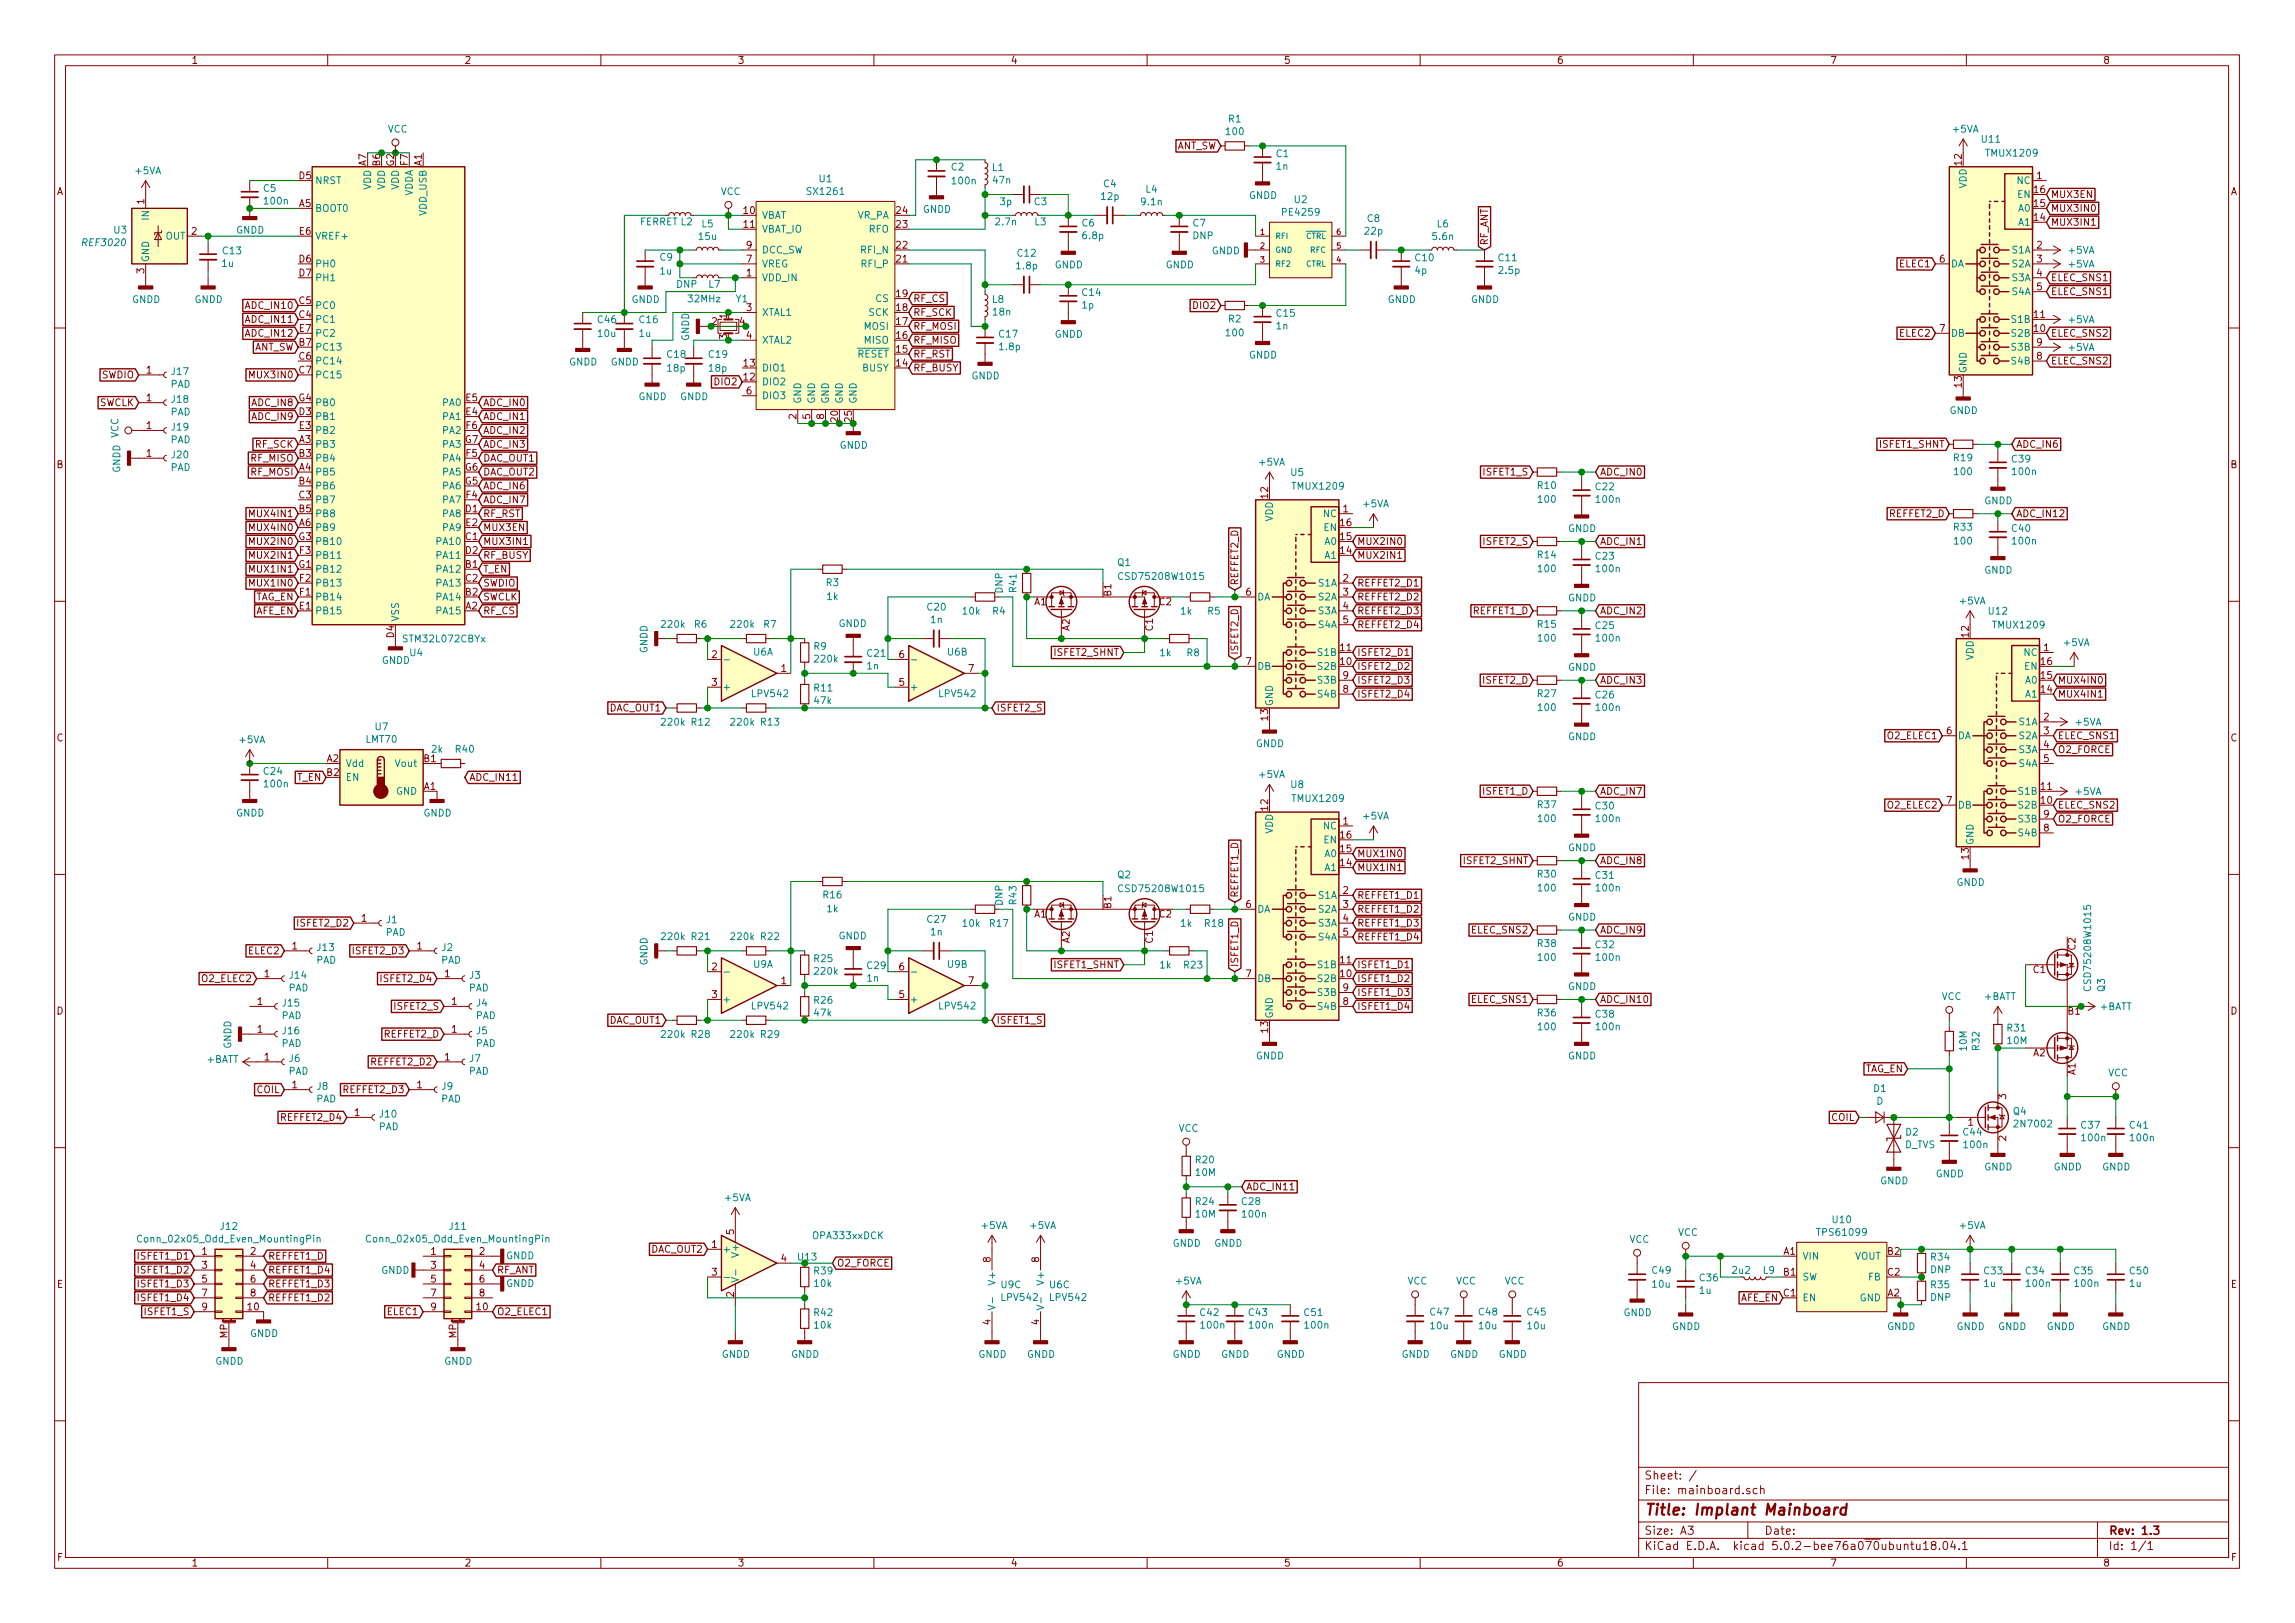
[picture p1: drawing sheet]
<svg xmlns="http://www.w3.org/2000/svg" width="420mm" height="297mm" viewBox="0 0 420 297" stroke-linecap="round" stroke-linejoin="round" font-family="sans-serif">
<defs><g id="words">
<text font-size="2.8" fill="#840000" x="301" y="277.3">Title: Implant Mainboard</text>
<g font-size="2.1" fill="#840000">
<text x="301" y="273.5">File: mainboard.sch</text>
<text x="301" y="270.8">Sheet: /</text>
<text x="301" y="280.9">Size: A3</text>
<text x="323" y="280.9">Date:</text>
<text x="386" y="280.9">Rev: 1.3</text>
<text x="301" y="283.7">KiCad E.D.A. kicad 5.0.2-bee76a070ubuntu18.04.1</text>
<text x="386" y="283.7">Id: 1/1</text>
</g>
<g font-size="1.8" fill="#840000">
<text x="35" y="11.7">1</text>
<text x="85" y="11.7">2</text>
<text x="135" y="11.7">3</text>
<text x="185" y="11.7">4</text>
<text x="235" y="11.7">5</text>
<text x="285" y="11.7">6</text>
<text x="335" y="11.7">7</text>
<text x="385" y="11.7">8</text>
<text x="215.3" y="27.3">ANT_SW</text>
<text x="10.4" y="35.7">A</text>
<text x="54.8" y="32.8">D5</text>
<text x="67.1" y="30.4" transform="rotate(-90 67.1 30.4)">A7</text>
<text x="69.6" y="30.4" transform="rotate(-90 69.6 30.4)">B6</text>
<text x="72.1" y="30.4" transform="rotate(-90 72.1 30.4)">G2</text>
<text x="74.7" y="30.3" transform="rotate(-90 74.7 30.3)">F7</text>
<text x="77.2" y="30.4" transform="rotate(-90 77.2 30.4)">A1</text>
<text x="359.2" y="30.2" transform="rotate(-90 359.2 30.2)">12</text>
<text x="372.4" y="35.3">16</text>
<text x="372.9" y="32.8">1</text>
<text x="408.4" y="35.7">A</text>
<text x="26.4" y="37.3" transform="rotate(-90 26.4 37.3)">1</text>
<text x="54.8" y="37.9">A5</text>
<text x="136.2" y="39.2">10</text>
<text x="136.2" y="41.7">11</text>
<text x="164.1" y="41.7">23</text>
<text x="164.1" y="39.2">24</text>
<text x="372.4" y="40.4">14</text>
<text x="372.4" y="37.9">15</text>
<text x="375.4" y="38.8">MUX3IN0</text>
<text x="375.4" y="41.3">MUX3IN1</text>
<text x="375.4" y="36.2">MUX3EN</text>
<text x="35.1" y="43">2</text>
<text x="54.8" y="43">E6</text>
<text x="136.7" y="45.5">9</text>
<text x="164.1" y="45.5">22</text>
<text x="272.4" y="45" transform="rotate(-90 272.4 45)">RF_ANT</text>
<text x="372.9" y="45.5">2</text>
<text x="26.4" y="50" transform="rotate(-90 26.4 50)">3</text>
<text x="54.8" y="48">D6</text>
<text x="54.8" y="50.6">D7</text>
<text x="136.7" y="50.6">1</text>
<text x="136.7" y="48">7</text>
<text x="164.1" y="48">21</text>
<text x="347.9" y="48.9">ELEC1</text>
<text x="355.1" y="48">6</text>
<text x="372.9" y="48">3</text>
<text x="372.9" y="50.6">4</text>
<text x="372.9" y="53.1">5</text>
<text x="375.4" y="51.5">ELEC_SNS1</text>
<text x="45.3" y="56.6">ADC_IN10</text>
<text x="45.3" y="59.1">ADC_IN11</text>
<text x="54.8" y="55.7">C5</text>
<text x="54.8" y="58.2">C4</text>
<text x="130.3" y="59.5">2</text>
<text x="133.1" y="58.3" transform="rotate(-90 133.1 58.3)">1</text>
<text x="135.4" y="59.5">4</text>
<text x="136.7" y="56.9">3</text>
<text x="164.1" y="59.5">17</text>
<text x="164.1" y="56.9">18</text>
<text x="164.1" y="54.4">19</text>
<text x="167.2" y="55.3">RF_CS</text>
<text x="167.2" y="57.8">RF_SCK</text>
<text x="218.6" y="56.6">DIO2</text>
<text x="372.4" y="58.2">11</text>
<text x="375.4" y="54">ELEC_SNS1</text>
<text x="45.3" y="61.6">ADC_IN12</text>
<text x="46.4" y="64.2">ANT_SW</text>
<text x="54.8" y="63.3">B7</text>
<text x="54.8" y="65.8">C6</text>
<text x="54.8" y="60.7">E7</text>
<text x="133.1" y="62.1" transform="rotate(-90 133.1 62.1)">3</text>
<text x="136.7" y="62">4</text>
<text x="164.1" y="64.6">15</text>
<text x="164.1" y="62">16</text>
<text x="167.2" y="60.4">RF_MOSI</text>
<text x="167.2" y="62.9">RF_MISO</text>
<text x="167.2" y="65.4">RF_RST</text>
<text x="347.9" y="61.6">ELEC2</text>
<text x="355.1" y="60.7">7</text>
<text x="372.4" y="60.7">10</text>
<text x="372.9" y="65.8">8</text>
<text x="372.9" y="63.3">9</text>
<text x="375.4" y="61.6">ELEC_SNS2</text>
<text x="18.6" y="69.3">SWDIO</text>
<text x="26.8" y="68.4">1</text>
<text x="46.2" y="69.3">MUX3IN0</text>
<text x="54.8" y="68.4">C7</text>
<text x="131" y="70.5">DIO2</text>
<text x="136.2" y="69.6">12</text>
<text x="136.2" y="67.1">13</text>
<text x="164.1" y="67.1">14</text>
<text x="167.2" y="68">RF_BUSY</text>
<text x="359.2" y="70.9" transform="rotate(-90 359.2 70.9)">13</text>
<text x="375.4" y="66.7">ELEC_SNS2</text>
<text x="18.1" y="74.3">SWCLK</text>
<text x="26.8" y="73.4">1</text>
<text x="46.3" y="76.9">ADC_IN9</text>
<text x="46.3" y="74.3">ADC_IN8</text>
<text x="54.7" y="73.4">G4</text>
<text x="54.8" y="76">D3</text>
<text x="85.3" y="73.4">E5</text>
<text x="85.3" y="76">E4</text>
<text x="88.4" y="74.3">ADC_IN0</text>
<text x="88.4" y="76.9">ADC_IN1</text>
<text x="136.7" y="72.2">6</text>
<text x="145.8" y="76.7" transform="rotate(-90 145.8 76.7)">2</text>
<text x="148.3" y="76.7" transform="rotate(-90 148.3 76.7)">5</text>
<text x="150.9" y="76.7" transform="rotate(-90 150.9 76.7)">8</text>
<text x="153.4" y="77.2" transform="rotate(-90 153.4 77.2)">20</text>
<text x="156" y="77.2" transform="rotate(-90 156 77.2)">25</text>
<text x="26.8" y="78.5">1</text>
<text x="26.8" y="83.6">1</text>
<text x="46.7" y="82">RF_SCK</text>
<text x="54.8" y="81.1">A3</text>
<text x="54.8" y="83.6">B3</text>
<text x="54.8" y="78.5">E3</text>
<text x="85.2" y="81.1">G7</text>
<text x="85.3" y="78.5">F6</text>
<text x="85.3" y="83.6">F5</text>
<text x="88.4" y="79.4">ADC_IN2</text>
<text x="88.4" y="82">ADC_IN3</text>
<text x="344.3" y="82">ISFET1_SHNT</text>
<text x="369.1" y="82">ADC_IN6</text>
<text x="10.4" y="85.7">B</text>
<text x="45.9" y="87">RF_MOSI</text>
<text x="45.9" y="84.5">RF_MISO</text>
<text x="54.8" y="86.1">A4</text>
<text x="54.8" y="88.7">B4</text>
<text x="85.2" y="86.1">G6</text>
<text x="85.2" y="88.7">G5</text>
<text x="88.4" y="84.5">DAC_OUT1</text>
<text x="88.4" y="87">DAC_OUT2</text>
<text x="88.4" y="89.6">ADC_IN6</text>
<text x="271.7" y="87">ISFET1_S</text>
<text x="292.9" y="87">ADC_IN0</text>
<text x="408.4" y="85.7">B</text>
<text x="46.2" y="94.7">MUX4IN1</text>
<text x="54.8" y="91.2">C3</text>
<text x="54.8" y="93.8">B5</text>
<text x="85.2" y="93.8">D1</text>
<text x="85.3" y="91.2">F4</text>
<text x="88.4" y="92.1">ADC_IN7</text>
<text x="88.4" y="94.7">RF_RST</text>
<text x="232.2" y="91.2" transform="rotate(-90 232.2 91.2)">12</text>
<text x="245.9" y="93.8">1</text>
<text x="345.9" y="94.7">REFFET2_D</text>
<text x="369.1" y="94.7">ADC_IN12</text>
<text x="46.2" y="97.2">MUX4IN0</text>
<text x="46.2" y="99.7">MUX2IN0</text>
<text x="54.7" y="98.8">G3</text>
<text x="54.8" y="96.3">A6</text>
<text x="54.9" y="101.4">F3</text>
<text x="85.2" y="98.8">C1</text>
<text x="85.2" y="101.4">D2</text>
<text x="85.3" y="96.3">E2</text>
<text x="88.4" y="99.7">MUX3IN1</text>
<text x="88.4" y="97.2">MUX3EN</text>
<text x="245.4" y="101.4">14</text>
<text x="245.4" y="98.8">15</text>
<text x="245.4" y="96.3">16</text>
<text x="248.4" y="99.7">MUX2IN0</text>
<text x="271.7" y="99.7">ISFET2_S</text>
<text x="292.9" y="99.7">ADC_IN1</text>
<text x="46.2" y="107.4">MUX1IN0</text>
<text x="46.2" y="104.8">MUX1IN1</text>
<text x="46.2" y="102.3">MUX2IN1</text>
<text x="54.7" y="103.9">G1</text>
<text x="54.9" y="106.5">F2</text>
<text x="85.2" y="103.9">B1</text>
<text x="85.2" y="106.5">C2</text>
<text x="88.4" y="107.4">SWDIO</text>
<text x="88.4" y="104.8">T_EN</text>
<text x="88.4" y="102.3">RF_BUSY</text>
<text x="226.7" y="107.2" transform="rotate(-90 226.7 107.2)">REFFET2_D</text>
<text x="245.9" y="106.5">2</text>
<text x="248.4" y="107.4">REFFET2_D1</text>
<text x="248.4" y="102.3">MUX2IN1</text>
<text x="46.7" y="109.9">TAG_EN</text>
<text x="46.8" y="112.4">AFE_EN</text>
<text x="54.8" y="111.5">E1</text>
<text x="54.9" y="109">F1</text>
<text x="85.2" y="109">B2</text>
<text x="85.2" y="111.5">A2</text>
<text x="88.4" y="112.4">RF_CS</text>
<text x="88.4" y="109.9">SWCLK</text>
<text x="189.4" y="110.8">A1</text>
<text x="203.5" y="109.1" transform="rotate(-90 203.5 109.1)">B1</text>
<text x="212.2" y="110.8">C2</text>
<text x="228.1" y="109">6</text>
<text x="245.9" y="109">3</text>
<text x="245.9" y="111.5">4</text>
<text x="248.4" y="109.9">REFFET2_D2</text>
<text x="248.4" y="112.4">REFFET2_D3</text>
<text x="269.7" y="112.4">REFFET1_D</text>
<text x="292.9" y="112.4">ADC_IN2</text>
<text x="72.1" y="116.7" transform="rotate(-90 72.1 116.7)">D4</text>
<text x="195.8" y="115.5" transform="rotate(-90 195.8 115.5)">A2</text>
<text x="211.1" y="115.5" transform="rotate(-90 211.1 115.5)">C1</text>
<text x="226.7" y="119.9" transform="rotate(-90 226.7 119.9)">ISFET2_D</text>
<text x="245.4" y="119.2">11</text>
<text x="245.9" y="114.1">5</text>
<text x="248.4" y="115">REFFET2_D4</text>
<text x="360.4" y="116.6" transform="rotate(-90 360.4 116.6)">12</text>
<text x="374.2" y="119.2">1</text>
<text x="130.3" y="120.4">2</text>
<text x="130.3" y="125.5">3</text>
<text x="143" y="123">1</text>
<text x="164.6" y="125.5">5</text>
<text x="164.6" y="120.4">6</text>
<text x="177.3" y="123">7</text>
<text x="193.2" y="120.1">ISFET2_SHNT</text>
<text x="228.1" y="121.7">7</text>
<text x="245.4" y="121.7">10</text>
<text x="245.9" y="124.2">9</text>
<text x="248.4" y="120.1">ISFET2_D1</text>
<text x="248.4" y="122.6">ISFET2_D2</text>
<text x="248.4" y="125.1">ISFET2_D3</text>
<text x="271.6" y="125.1">ISFET2_D</text>
<text x="292.9" y="125.1">ADC_IN3</text>
<text x="373.7" y="124.2">15</text>
<text x="373.7" y="121.7">16</text>
<text x="376.7" y="125.1">MUX4IN0</text>
<text x="111.6" y="130.2">DAC_OUT1</text>
<text x="182.4" y="130.2">ISFET2_S</text>
<text x="232.2" y="131.8" transform="rotate(-90 232.2 131.8)">13</text>
<text x="245.9" y="126.8">8</text>
<text x="248.4" y="127.7">ISFET2_D4</text>
<text x="373.7" y="126.8">14</text>
<text x="374.2" y="131.9">2</text>
<text x="376.7" y="127.7">MUX4IN1</text>
<text x="10.4" y="135.7">C</text>
<text x="345.8" y="135.3">O2_ELEC1</text>
<text x="356.4" y="134.4">6</text>
<text x="374.2" y="134.4">3</text>
<text x="374.2" y="136.9">4</text>
<text x="376.7" y="137.8">O2_FORCE</text>
<text x="376.7" y="135.3">ELEC_SNS1</text>
<text x="408.4" y="135.7">C</text>
<text x="54.4" y="142.9">T_EN</text>
<text x="59.8" y="139.5">A2</text>
<text x="59.8" y="142">B2</text>
<text x="77.6" y="139.5">B1</text>
<text x="85.9" y="142.9">ADC_IN11</text>
<text x="374.2" y="139.5">5</text>
<text x="77.6" y="144.6">A1</text>
<text x="232.2" y="148.3" transform="rotate(-90 232.2 148.3)">12</text>
<text x="271.6" y="145.5">ISFET1_D</text>
<text x="292.9" y="145.5">ADC_IN7</text>
<text x="345.8" y="148">O2_ELEC2</text>
<text x="356.4" y="147.1">7</text>
<text x="373.7" y="147.1">10</text>
<text x="373.7" y="144.6">11</text>
<text x="374.2" y="149.6">9</text>
<text x="376.7" y="148">ELEC_SNS2</text>
<text x="245.4" y="156">15</text>
<text x="245.4" y="153.5">16</text>
<text x="245.9" y="150.9">1</text>
<text x="374.2" y="152.2">8</text>
<text x="376.7" y="150.5">O2_FORCE</text>
<text x="245.4" y="158.5">14</text>
<text x="248.4" y="156.9">MUX1IN0</text>
<text x="248.4" y="159.4">MUX1IN1</text>
<text x="268.1" y="158.2">ISFET2_SHNT</text>
<text x="292.9" y="158.2">ADC_IN8</text>
<text x="360.4" y="157.2" transform="rotate(-90 360.4 157.2)">13</text>
<text x="189.4" y="167.9">A1</text>
<text x="203.5" y="166.3" transform="rotate(-90 203.5 166.3)">B1</text>
<text x="212.2" y="167.9">C2</text>
<text x="226.7" y="164.3" transform="rotate(-90 226.7 164.3)">REFFET1_D</text>
<text x="228.1" y="166.2">6</text>
<text x="245.9" y="163.6">2</text>
<text x="245.9" y="166.2">3</text>
<text x="248.4" y="164.5">REFFET1_D1</text>
<text x="248.4" y="167">REFFET1_D2</text>
<text x="53.5" y="173.8">1</text>
<text x="54.7" y="169.6">ISFET2_D2</text>
<text x="66.2" y="168.7">1</text>
<text x="76.4" y="173.8">1</text>
<text x="195.8" y="172.6" transform="rotate(-90 195.8 172.6)">A2</text>
<text x="211.1" y="172.6" transform="rotate(-90 211.1 172.6)">C1</text>
<text x="245.9" y="168.7">4</text>
<text x="245.9" y="171.2">5</text>
<text x="248.4" y="169.6">REFFET1_D3</text>
<text x="248.4" y="172.1">REFFET1_D4</text>
<text x="269.6" y="170.9">ELEC_SNS2</text>
<text x="292.9" y="170.9">ADC_IN9</text>
<text x="380" y="173.9" transform="rotate(-90 380 173.9)">C2</text>
<text x="37.2" y="179.7">O2_ELEC2</text>
<text x="45.6" y="174.7">ELEC2</text>
<text x="48.4" y="178.9">1</text>
<text x="64.9" y="174.7">ISFET2_D3</text>
<text x="70" y="179.7">ISFET2_D4</text>
<text x="81.4" y="178.9">1</text>
<text x="130.3" y="177.6">2</text>
<text x="164.6" y="177.6">6</text>
<text x="193.2" y="177.2">ISFET1_SHNT</text>
<text x="226.7" y="177" transform="rotate(-90 226.7 177)">ISFET1_D</text>
<text x="228.1" y="178.9">7</text>
<text x="245.4" y="178.9">10</text>
<text x="245.4" y="176.3">11</text>
<text x="248.4" y="177.2">ISFET1_D1</text>
<text x="248.4" y="179.7">ISFET1_D2</text>
<text x="372.3" y="178.1">C1</text>
<text x="10.4" y="185.7">D</text>
<text x="47.1" y="183.9">1</text>
<text x="72.3" y="184.8">ISFET2_S</text>
<text x="82.7" y="183.9">1</text>
<text x="130.3" y="182.7">3</text>
<text x="143" y="180.1">1</text>
<text x="164.6" y="182.7">5</text>
<text x="177.3" y="180.1">7</text>
<text x="245.9" y="183.9">8</text>
<text x="245.9" y="181.4">9</text>
<text x="248.4" y="182.3">ISFET1_D3</text>
<text x="248.4" y="184.8">ISFET1_D4</text>
<text x="269.6" y="183.6">ELEC_SNS1</text>
<text x="292.9" y="183.6">ADC_IN10</text>
<text x="378.6" y="185.7">B1</text>
<text x="408.4" y="185.7">D</text>
<text x="47.1" y="189">1</text>
<text x="70.4" y="189.9">REFFET2_D</text>
<text x="82.7" y="189">1</text>
<text x="111.6" y="187.4">DAC_OUT1</text>
<text x="182.4" y="187.4">ISFET1_S</text>
<text x="232.2" y="189" transform="rotate(-90 232.2 189)">13</text>
<text x="48.4" y="194.1">1</text>
<text x="68.1" y="195">REFFET2_D2</text>
<text x="81.4" y="194.1">1</text>
<text x="341.3" y="196.3">TAG_EN</text>
<text x="372.3" y="193.3">A2</text>
<text x="380" y="196.7" transform="rotate(-90 380 196.7)">A1</text>
<text x="47.1" y="200.1">COIL</text>
<text x="53.5" y="199.2">1</text>
<text x="63" y="200.1">REFFET2_D3</text>
<text x="76.4" y="199.2">1</text>
<text x="367.3" y="201.2" transform="rotate(-90 367.3 201.2)">3</text>
<text x="51.6" y="205.1">REFFET2_D4</text>
<text x="64.9" y="204.3">1</text>
<text x="335.4" y="205.1">COIL</text>
<text x="360.3" y="206">1</text>
<text x="367.3" y="208.8" transform="rotate(-90 367.3 208.8)">2</text>
<text x="228.1" y="217.8">ADC_IN11</text>
<text x="134.4" y="225.9" transform="rotate(-90 134.4 225.9)">5</text>
<text x="25.5" y="230.5">ISFET1_D1</text>
<text x="25.5" y="233.1">ISFET1_D2</text>
<text x="37" y="229.7">1</text>
<text x="37" y="232.2">3</text>
<text x="45.9" y="229.7">2</text>
<text x="45.9" y="232.2">4</text>
<text x="49" y="233.1">REFFET1_D4</text>
<text x="49" y="230.5">REFFET1_D</text>
<text x="78.9" y="229.7">1</text>
<text x="78.9" y="232.2">3</text>
<text x="87.8" y="229.7">2</text>
<text x="87.8" y="232.2">4</text>
<text x="91" y="233.1">RF_ANT</text>
<text x="119.2" y="229.3">DAC_OUT2</text>
<text x="130.3" y="228.4">1</text>
<text x="130.3" y="233.5">3</text>
<text x="143" y="230.9">4</text>
<text x="153.2" y="231.8">O2_FORCE</text>
<text x="181.4" y="231" transform="rotate(-90 181.4 231)">8</text>
<text x="190.2" y="231" transform="rotate(-90 190.2 231)">8</text>
<text x="326.5" y="229.7">A1</text>
<text x="326.5" y="233.5">B1</text>
<text x="345.6" y="233.5">C2</text>
<text x="10.4" y="235.7">E</text>
<text x="25.5" y="235.6">ISFET1_D3</text>
<text x="25.5" y="238.2">ISFET1_D4</text>
<text x="37" y="234.7">5</text>
<text x="37" y="237.3">7</text>
<text x="37" y="239.8">9</text>
<text x="45.4" y="239.8">10</text>
<text x="45.9" y="234.7">6</text>
<text x="45.9" y="237.3">8</text>
<text x="49" y="238.2">REFFET1_D2</text>
<text x="49" y="235.6">REFFET1_D3</text>
<text x="78.9" y="234.7">5</text>
<text x="78.9" y="237.3">7</text>
<text x="78.9" y="239.8">9</text>
<text x="87.3" y="239.8">10</text>
<text x="87.8" y="234.7">6</text>
<text x="87.8" y="237.3">8</text>
<text x="134.4" y="237.4" transform="rotate(-90 134.4 237.4)">2</text>
<text x="318.6" y="238.2">AFE_EN</text>
<text x="326.5" y="237.3">C1</text>
<text x="345.6" y="237.3">A2</text>
<text x="408.4" y="235.7">E</text>
<text x="26.6" y="240.7">ISFET1_S</text>
<text x="41.7" y="244.9" transform="rotate(-90 41.7 244.9)">MP</text>
<text x="71" y="240.7">ELEC1</text>
<text x="83.6" y="244.9" transform="rotate(-90 83.6 244.9)">MP</text>
<text x="91" y="240.7">O2_ELEC1</text>
<text x="181.4" y="242.5" transform="rotate(-90 181.4 242.5)">4</text>
<text x="190.2" y="242.5" transform="rotate(-90 190.2 242.5)">4</text>
<text x="10.5" y="285.7">F</text>
<text x="35" y="286.7">1</text>
<text x="85" y="286.7">2</text>
<text x="135" y="286.7">3</text>
<text x="185" y="286.7">4</text>
<text x="235" y="286.7">5</text>
<text x="285" y="286.7">6</text>
<text x="335" y="286.7">7</text>
<text x="385" y="286.7">8</text>
<text x="408.5" y="285.7">F</text>
</g>
<g font-size="1.8" fill="#008484">
<text x="224.9" y="22.4">R1</text>
<text x="71" y="24.3">VCC</text>
<text x="224.6" y="24.7">100</text>
<text x="233.7" y="28.8">C1</text>
<text x="357.6" y="24.3">+5VA</text>
<text x="362.9" y="26.1">U11</text>
<text x="363.8" y="28.7">TMUX1209</text>
<text x="24.8" y="31.9">+5VA</text>
<text x="48.3" y="35.1">C5</text>
<text x="57.7" y="33.7">NRST</text>
<text x="67.9" y="34.8" transform="rotate(-90 67.9 34.8)">VDD</text>
<text x="70.5" y="34.8" transform="rotate(-90 70.5 34.8)">VDD</text>
<text x="73" y="34.8" transform="rotate(-90 73 34.8)">VDD</text>
<text x="131.9" y="35.7">VCC</text>
<text x="148" y="35.7">SX1261</text>
<text x="150" y="33.4">U1</text>
<text x="174.2" y="31.2">C2</text>
<text x="174.4" y="33.7">100n</text>
<text x="181.7" y="31.3">L1</text>
<text x="181.9" y="33.6">47n</text>
<text x="202.1" y="34.3">C4</text>
<text x="209.8" y="35.3">L4</text>
<text x="233.7" y="31.1">1n</text>
<text x="360" y="34.5" transform="rotate(-90 360 34.5)">VDD</text>
<text x="369.3" y="33.7">NC</text>
<text x="27.3" y="40.2" transform="rotate(-90 27.3 40.2)">IN</text>
<text x="48.5" y="37.4">100n</text>
<text x="57.7" y="38.8">BOOT0</text>
<text x="75.6" y="36" transform="rotate(-90 75.6 36)">VDDA</text>
<text x="78.1" y="39.5" transform="rotate(-90 78.1 39.5)">VDD_USB</text>
<text x="117.1" y="41.2">FERRET L2</text>
<text x="128.5" y="41.6">L5</text>
<text x="139.4" y="40">VBAT</text>
<text x="156.9" y="40">VR_PA</text>
<text x="169" y="38.9">GNDD</text>
<text x="182.4" y="41.2">2.7n</text>
<text x="183.1" y="37.6">3p</text>
<text x="189.4" y="37.6">C3</text>
<text x="189.5" y="41.2">L3</text>
<text x="198.1" y="41.5">C6</text>
<text x="201.7" y="36.6">12p</text>
<text x="209.1" y="37.6">9.1n</text>
<text x="218.4" y="41.5">C7</text>
<text x="228.7" y="36.4">GNDD</text>
<text x="235" y="39.5">PE4259</text>
<text x="237" y="37.2">U2</text>
<text x="250.3" y="40.6">C8</text>
<text x="263.1" y="41.6">L6</text>
<text x="369.4" y="36.2">EN</text>
<text x="369.6" y="41.3">A1</text>
<text x="369.6" y="38.8">A0</text>
<text x="15.4" y="45">REF3020</text>
<text x="20.9" y="42.7">U3</text>
<text x="30.3" y="43.9">OUT</text>
<text x="40.8" y="46.5">C13</text>
<text x="43.2" y="42.8">GNDD</text>
<text x="57.7" y="43.9">VREF+</text>
<text x="120.9" y="47.7">C9</text>
<text x="128" y="43.9">15u</text>
<text x="139.4" y="42.6">VBAT_IO</text>
<text x="139.4" y="46.4">DCC_SW</text>
<text x="157.7" y="46.4">RFI_N</text>
<text x="159.1" y="42.6">RFO</text>
<text x="186.3" y="47">C12</text>
<text x="198.3" y="43.8">6.8p</text>
<text x="218.4" y="43.8">DNP</text>
<text x="221.8" y="46.5">GNDD</text>
<text x="249.9" y="42.9">22p</text>
<text x="259.2" y="47.8">C10</text>
<text x="262.4" y="43.9">5.6n</text>
<text x="274.4" y="47.8">C11</text>
<text x="368.4" y="46.4">S1A</text>
<text x="378.8" y="46.4">+5VA</text>
<text x="27.3" y="48" transform="rotate(-90 27.3 48)">GND</text>
<text x="40.7" y="48.9">1u</text>
<text x="57.7" y="48.9">PH0</text>
<text x="57.7" y="51.5">PH1</text>
<text x="120.9" y="50.3">1u</text>
<text x="129.8" y="52.7">L7</text>
<text x="139.4" y="51.5">VDD_IN</text>
<text x="139.4" y="48.9">VREG</text>
<text x="157.8" y="48.9">RFI_P</text>
<text x="186.2" y="49.3">1.8p</text>
<text x="193.1" y="49.1">GNDD</text>
<text x="213.4" y="49.1">GNDD</text>
<text x="259.1" y="50.1">4p</text>
<text x="274.5" y="50.1">2.5p</text>
<text x="357.1" y="48.9">DA</text>
<text x="368.4" y="48.9">S2A</text>
<text x="368.4" y="51.5">S3A</text>
<text x="378.8" y="49">+5VA</text>
<text x="24.2" y="55.5">GNDD</text>
<text x="35.6" y="55.5">GNDD</text>
<text x="57.7" y="56.6">PC0</text>
<text x="57.7" y="59.1">PC1</text>
<text x="109.5" y="59.1">C46</text>
<text x="115.6" y="55.5">GNDD</text>
<text x="117.1" y="59.1">C16</text>
<text x="126.1" y="55.3">32MHz</text>
<text x="134.8" y="55.3">Y1</text>
<text x="139.4" y="57.8">XTAL1</text>
<text x="159.1" y="57.8">SCK</text>
<text x="160.4" y="55.3">CS</text>
<text x="181.7" y="55.4">L8</text>
<text x="181.9" y="57.7">18n</text>
<text x="198.1" y="56.5">1p</text>
<text x="198.2" y="54.2">C14</text>
<text x="224.9" y="59">R2</text>
<text x="233.8" y="58">C15</text>
<text x="254.1" y="55.5">GNDD</text>
<text x="269.3" y="55.5">GNDD</text>
<text x="368.4" y="59.1">S1B</text>
<text x="368.4" y="54">S4A</text>
<text x="378.8" y="59.1">+5VA</text>
<text x="57.7" y="64.2">PC13</text>
<text x="57.7" y="61.6">PC2</text>
<text x="109.6" y="61.7">10u</text>
<text x="117.1" y="61.7">1u</text>
<text x="122.2" y="65.5">C18</text>
<text x="126.2" y="62.4" transform="rotate(-90 126.2 62.4)">GNDD</text>
<text x="129.8" y="65.5">C19</text>
<text x="139.4" y="62.9">XTAL2</text>
<text x="156.9" y="65.4">RESET</text>
<text x="158.3" y="62.9">MISO</text>
<text x="158.3" y="60.4">MOSI</text>
<text x="183" y="61.8">C17</text>
<text x="183.1" y="64.1">1.8p</text>
<text x="193.1" y="61.8">GNDD</text>
<text x="224.6" y="61.6">100</text>
<text x="228.7" y="65.6">GNDD</text>
<text x="233.7" y="60.3">1n</text>
<text x="357.1" y="61.6">DB</text>
<text x="368.4" y="61.6">S2B</text>
<text x="368.4" y="64.2">S3B</text>
<text x="378.8" y="64.2">+5VA</text>
<text x="31.2" y="71">PAD</text>
<text x="31.5" y="68.6">J17</text>
<text x="57.7" y="66.7">PC14</text>
<text x="57.7" y="69.3">PC15</text>
<text x="104.2" y="66.9">GNDD</text>
<text x="111.8" y="66.9">GNDD</text>
<text x="122.3" y="68">18p</text>
<text x="129.9" y="68">18p</text>
<text x="139.4" y="70.5">DIO2</text>
<text x="139.4" y="68">DIO1</text>
<text x="157.9" y="68">BUSY</text>
<text x="177.9" y="69.4">GNDD</text>
<text x="360" y="68.4" transform="rotate(-90 360 68.4)">GND</text>
<text x="368.4" y="66.7">S4B</text>
<text x="31.2" y="76">PAD</text>
<text x="31.5" y="73.7">J18</text>
<text x="57.7" y="74.3">PB0</text>
<text x="57.7" y="76.9">PB1</text>
<text x="81.2" y="74.3">PA0</text>
<text x="81.2" y="76.9">PA1</text>
<text x="116.9" y="73.2">GNDD</text>
<text x="124.5" y="73.2">GNDD</text>
<text x="139.4" y="73.1">DIO3</text>
<text x="146.7" y="74" transform="rotate(-90 146.7 74)">GND</text>
<text x="149.2" y="74" transform="rotate(-90 149.2 74)">GND</text>
<text x="151.8" y="74" transform="rotate(-90 151.8 74)">GND</text>
<text x="154.3" y="74" transform="rotate(-90 154.3 74)">GND</text>
<text x="156.8" y="74" transform="rotate(-90 156.8 74)">GND</text>
<text x="356.9" y="75.8">GNDD</text>
<text x="31.2" y="81.1">PAD</text>
<text x="31.5" y="78.8">J19</text>
<text x="31.5" y="83.9">J20</text>
<text x="57.7" y="79.4">PB2</text>
<text x="57.7" y="82">PB3</text>
<text x="81.2" y="79.4">PA2</text>
<text x="81.2" y="82">PA3</text>
<text x="153.7" y="82.1">GNDD</text>
<text x="22" y="86.5" transform="rotate(-90 22 86.5)">GNDD VCC</text>
<text x="31.2" y="86.2">PAD</text>
<text x="57.7" y="84.5">PB4</text>
<text x="57.7" y="87">PB5</text>
<text x="57.7" y="89.6">PB6</text>
<text x="81.2" y="84.5">PA4</text>
<text x="81.2" y="87">PA5</text>
<text x="81.2" y="89.6">PA6</text>
<text x="230.6" y="85.2">+5VA</text>
<text x="236.4" y="87.1">U5</text>
<text x="236.8" y="89.6">TMUX1209</text>
<text x="281.6" y="89.5">R10</text>
<text x="292.2" y="89.7">C22</text>
<text x="357.8" y="84.4">R19</text>
<text x="357.9" y="87">100</text>
<text x="368.4" y="84.6">C39</text>
<text x="368.6" y="87">100n</text>
<text x="57.7" y="92.1">PB7</text>
<text x="57.7" y="94.7">PB8</text>
<text x="81.2" y="92.1">PA7</text>
<text x="81.2" y="94.7">PA8</text>
<text x="233" y="95.5" transform="rotate(-90 233 95.5)">VDD</text>
<text x="242.3" y="94.7">NC</text>
<text x="249.6" y="92.8">+5VA</text>
<text x="281.7" y="92">100</text>
<text x="292.4" y="92">100n</text>
<text x="363.3" y="92.3">GNDD</text>
<text x="57.7" y="99.7">PB10</text>
<text x="57.7" y="97.2">PB9</text>
<text x="80.2" y="99.7">PA10</text>
<text x="81.2" y="97.2">PA9</text>
<text x="242.4" y="97.2">EN</text>
<text x="242.6" y="99.7">A0</text>
<text x="287.1" y="97.4">GNDD</text>
<text x="357.8" y="97.1">R33</text>
<text x="357.9" y="99.7">100</text>
<text x="368.4" y="97.3">C40</text>
<text x="368.6" y="99.7">100n</text>
<text x="57.7" y="102.3">PB11</text>
<text x="57.7" y="104.8">PB12</text>
<text x="57.7" y="107.4">PB13</text>
<text x="80.2" y="102.3">PA11</text>
<text x="80.2" y="104.8">PA12</text>
<text x="80.2" y="107.4">PA13</text>
<text x="151.3" y="107.3">R3</text>
<text x="204.6" y="103.6">Q1</text>
<text x="205.5" y="106.1">CSD75208W1015</text>
<text x="241.4" y="107.4">S1A</text>
<text x="242.6" y="102.3">A1</text>
<text x="281.6" y="102.2">R14</text>
<text x="281.7" y="104.7">100</text>
<text x="292.2" y="102.4">C23</text>
<text x="292.4" y="104.7">100n</text>
<text x="363.3" y="105">GNDD</text>
<text x="57.7" y="109.9">PB14</text>
<text x="57.7" y="112.4">PB15</text>
<text x="73" y="113.8" transform="rotate(-90 73 113.8)">VSS</text>
<text x="80.2" y="109.9">PA14</text>
<text x="80.2" y="112.4">PA15</text>
<text x="151.4" y="109.8">1k</text>
<text x="169.8" y="111.7">C20</text>
<text x="176.3" y="112.5">10k</text>
<text x="181.8" y="112.5">R4</text>
<text x="183.6" y="108.6" transform="rotate(-90 183.6 108.6)">DNP</text>
<text x="186.1" y="108.3" transform="rotate(-90 186.1 108.3)">R41</text>
<text x="216.2" y="112.5">1k</text>
<text x="221.1" y="112.5">R5</text>
<text x="230.1" y="109.9">DA</text>
<text x="241.4" y="109.9">S2A</text>
<text x="241.4" y="112.4">S3A</text>
<text x="287.1" y="110.1">GNDD</text>
<text x="358.8" y="110.6">+5VA</text>
<text x="364.1" y="112.5">U12</text>
<text x="74.1" y="117.6">STM32L072CBYx</text>
<text x="118.5" y="119.6" transform="rotate(-90 118.5 119.6)">GNDD</text>
<text x="121.2" y="114.9">220k</text>
<text x="127.2" y="114.9">R6</text>
<text x="133.9" y="114.9">220k</text>
<text x="137.9" y="120">U6A</text>
<text x="139.9" y="114.9">R7</text>
<text x="149" y="118.9">R9</text>
<text x="153.5" y="114.8">GNDD</text>
<text x="170.4" y="114.1">1n</text>
<text x="173.5" y="120">U6B</text>
<text x="241.4" y="115">S4A</text>
<text x="281.6" y="114.9">R15</text>
<text x="281.7" y="117.4">100</text>
<text x="292.2" y="115.1">C25</text>
<text x="292.4" y="117.4">100n</text>
<text x="365.1" y="115">TMUX1209</text>
<text x="377.9" y="118.2">+5VA</text>
<text x="69.9" y="121.5">GNDD</text>
<text x="75.1" y="120.1">U4</text>
<text x="149.3" y="121.2">220k</text>
<text x="158.8" y="122.5">1n</text>
<text x="158.8" y="120.2">C21</text>
<text x="212.4" y="120.1">1k</text>
<text x="217.3" y="120.1">R8</text>
<text x="230.1" y="122.6">DB</text>
<text x="241.4" y="122.6">S2B</text>
<text x="241.4" y="120.1">S1B</text>
<text x="241.4" y="125.1">S3B</text>
<text x="287.1" y="122.8">GNDD</text>
<text x="361.3" y="120.9" transform="rotate(-90 361.3 120.9)">VDD</text>
<text x="370.6" y="120.1">NC</text>
<text x="370.7" y="122.6">EN</text>
<text x="370.9" y="125.1">A0</text>
<text x="132.2" y="126.4">+</text>
<text x="137.8" y="127.6">LPV542</text>
<text x="149.1" y="126.6">R11</text>
<text x="149.1" y="128.9">47k</text>
<text x="166.5" y="126.4">+</text>
<text x="172.1" y="127.6">LPV542</text>
<text x="233" y="129.3" transform="rotate(-90 233 129.3)">GND</text>
<text x="241.4" y="127.7">S4B</text>
<text x="281.6" y="127.6">R27</text>
<text x="281.7" y="130.1">100</text>
<text x="292.2" y="127.8">C26</text>
<text x="292.4" y="130.1">100n</text>
<text x="370.9" y="127.7">A1</text>
<text x="43.9" y="136">+5VA</text>
<text x="67.1" y="136">LMT70</text>
<text x="68.7" y="133.6">U7</text>
<text x="79" y="137.8">2k</text>
<text x="83.5" y="137.8">R40</text>
<text x="121.2" y="132.8">220k</text>
<text x="126.6" y="132.8">R12</text>
<text x="133.9" y="132.8">220k</text>
<text x="139.3" y="132.8">R13</text>
<text x="229.9" y="136.7">GNDD</text>
<text x="287.1" y="135.5">GNDD</text>
<text x="358.4" y="135.3">DA</text>
<text x="369.7" y="132.8">S1A</text>
<text x="369.7" y="135.3">S2A</text>
<text x="369.7" y="137.8">S3A</text>
<text x="380" y="132.8">+5VA</text>
<text x="48.3" y="141.8">C24</text>
<text x="63.2" y="140.4">Vdd</text>
<text x="63.2" y="142.9">EN</text>
<text x="72.5" y="140.4">Vout</text>
<text x="230.6" y="142.4">+5VA</text>
<text x="369.7" y="140.4">S4A</text>
<text x="43.2" y="149.4">GNDD</text>
<text x="48.5" y="144.1">100n</text>
<text x="72.5" y="145.5">GND</text>
<text x="77.5" y="149.4">GNDD</text>
<text x="236.4" y="144.2">U8</text>
<text x="236.8" y="146.8">TMUX1209</text>
<text x="249.6" y="150">+5VA</text>
<text x="281.6" y="147.9">R37</text>
<text x="292.2" y="148.1">C30</text>
<text x="358.4" y="148">DB</text>
<text x="369.7" y="148">S2B</text>
<text x="369.7" y="145.5">S1B</text>
<text x="380" y="145.5">+5VA</text>
<text x="233" y="152.6" transform="rotate(-90 233 152.6)">VDD</text>
<text x="242.3" y="151.8">NC</text>
<text x="242.4" y="154.3">EN</text>
<text x="281.7" y="150.5">100</text>
<text x="287.1" y="155.8">GNDD</text>
<text x="292.4" y="150.5">100n</text>
<text x="361.3" y="154.7" transform="rotate(-90 361.3 154.7)">GND</text>
<text x="369.7" y="153.1">S4B</text>
<text x="369.7" y="150.5">S3B</text>
<text x="204.6" y="160.7">Q2</text>
<text x="242.6" y="159.4">A1</text>
<text x="242.6" y="156.9">A0</text>
<text x="281.6" y="160.6">R30</text>
<text x="292.2" y="160.8">C31</text>
<text x="150.8" y="164.4">R16</text>
<text x="151.4" y="167">1k</text>
<text x="183.6" y="165.7" transform="rotate(-90 183.6 165.7)">DNP</text>
<text x="186.1" y="165.5" transform="rotate(-90 186.1 165.5)">R43</text>
<text x="205.5" y="163.3">CSD75208W1015</text>
<text x="230.1" y="167">DA</text>
<text x="241.4" y="164.5">S1A</text>
<text x="241.4" y="167">S2A</text>
<text x="281.7" y="163.2">100</text>
<text x="292.4" y="163.2">100n</text>
<text x="358.2" y="162.1">GNDD</text>
<text x="70.6" y="171.3">PAD</text>
<text x="70.8" y="169">J1</text>
<text x="121.2" y="172">220k</text>
<text x="126.6" y="172">R21</text>
<text x="133.9" y="172">220k</text>
<text x="139.3" y="172">R22</text>
<text x="153.5" y="171.9">GNDD</text>
<text x="169.8" y="168.9">C27</text>
<text x="170.4" y="171.2">1n</text>
<text x="176.3" y="169.6">10k</text>
<text x="181.3" y="169.6">R17</text>
<text x="216.2" y="169.6">1k</text>
<text x="220.6" y="169.6">R18</text>
<text x="241.4" y="169.6">S3A</text>
<text x="241.4" y="172.1">S4A</text>
<text x="281.6" y="173.3">R38</text>
<text x="287.1" y="168.5">GNDD</text>
<text x="292.2" y="173.5">C32</text>
<text x="53.1" y="179.1">J14</text>
<text x="57.9" y="176.4">PAD</text>
<text x="58.1" y="174.1">J13</text>
<text x="80.7" y="176.4">PAD</text>
<text x="80.9" y="174.1">J2</text>
<text x="86" y="179.1">J3</text>
<text x="118.5" y="176.7" transform="rotate(-90 118.5 176.7)">GNDD</text>
<text x="137.9" y="177.1">U9A</text>
<text x="149.1" y="176.1">R25</text>
<text x="149.3" y="178.4">220k</text>
<text x="158.8" y="179.7">1n</text>
<text x="158.8" y="177.4">C29</text>
<text x="173.5" y="177.1">U9B</text>
<text x="212.4" y="177.3">1k</text>
<text x="216.8" y="177.3">R23</text>
<text x="230.1" y="179.7">DB</text>
<text x="241.4" y="179.7">S2B</text>
<text x="241.4" y="177.2">S1B</text>
<text x="281.7" y="175.9">100</text>
<text x="292.4" y="175.9">100n</text>
<text x="51.8" y="184.2">J15</text>
<text x="52.8" y="181.4">PAD</text>
<text x="85.8" y="181.4">PAD</text>
<text x="87.3" y="184.2">J4</text>
<text x="132.2" y="183.6">+</text>
<text x="137.8" y="184.7">LPV542</text>
<text x="149.1" y="183.7">R26</text>
<text x="166.5" y="183.6">+</text>
<text x="172.1" y="184.7">LPV542</text>
<text x="241.4" y="184.8">S4B</text>
<text x="241.4" y="182.3">S3B</text>
<text x="287.1" y="181.2">GNDD</text>
<text x="355.4" y="183">VCC</text>
<text x="363.3" y="183">+BATT</text>
<text x="382.8" y="180.6" transform="rotate(-90 382.8 180.6)">CSD75208W1015</text>
<text x="384.5" y="184.9">+BATT</text>
<text x="385.4" y="181.5" transform="rotate(-90 385.4 181.5)">Q3</text>
<text x="42.3" y="192" transform="rotate(-90 42.3 192)">GNDD</text>
<text x="51.5" y="191.6">PAD</text>
<text x="51.5" y="186.5">PAD</text>
<text x="51.8" y="189.3">J16</text>
<text x="87.1" y="186.5">PAD</text>
<text x="87.1" y="191.6">PAD</text>
<text x="87.3" y="189.3">J5</text>
<text x="121.2" y="190">220k</text>
<text x="126.6" y="190">R28</text>
<text x="133.9" y="190">220k</text>
<text x="139.3" y="190">R29</text>
<text x="149.1" y="186">47k</text>
<text x="233" y="186.5" transform="rotate(-90 233 186.5)">GND</text>
<text x="281.6" y="186">R36</text>
<text x="281.7" y="188.6">100</text>
<text x="292.2" y="186.2">C38</text>
<text x="292.4" y="188.6">100n</text>
<text x="367.5" y="188.8">R31</text>
<text x="367.6" y="191.1">10M</text>
<text x="37.9" y="194.5">+BATT</text>
<text x="52.8" y="196.7">PAD</text>
<text x="53" y="194.4">J6</text>
<text x="85.8" y="196.7">PAD</text>
<text x="86" y="194.4">J7</text>
<text x="229.9" y="193.9">GNDD</text>
<text x="287.1" y="193.9">GNDD</text>
<text x="360.1" y="192.2" transform="rotate(-90 360.1 192.2)">10M</text>
<text x="362.4" y="192.2" transform="rotate(-90 362.4 192.2)">R32</text>
<text x="385.9" y="197">VCC</text>
<text x="57.9" y="201.8">PAD</text>
<text x="58.1" y="199.5">J8</text>
<text x="80.7" y="201.8">PAD</text>
<text x="80.9" y="199.5">J9</text>
<text x="343.1" y="199.9">D1</text>
<text x="343.5" y="202.2">D</text>
<text x="69.3" y="206.8">PAD</text>
<text x="69.6" y="204.5">J10</text>
<text x="215.7" y="207.1">VCC</text>
<text x="348.9" y="207.8">D2</text>
<text x="359.5" y="207.8">C44</text>
<text x="368.6" y="204">Q4</text>
<text x="369.1" y="206.3">2N7002</text>
<text x="381.1" y="206.6">C37</text>
<text x="381.3" y="208.9">100n</text>
<text x="390" y="206.6">C41</text>
<text x="390.1" y="208.9">100n</text>
<text x="218.9" y="212.9">R20</text>
<text x="219" y="215.2">10M</text>
<text x="348.7" y="210.1">D_TVS</text>
<text x="354.4" y="215.5">GNDD</text>
<text x="359.7" y="210.1">100n</text>
<text x="363.3" y="214.2">GNDD</text>
<text x="376" y="214.2">GNDD</text>
<text x="384.9" y="214.2">GNDD</text>
<text x="132.8" y="219.8">+5VA</text>
<text x="218.9" y="220.5">R24</text>
<text x="227.4" y="220.5">C28</text>
<text x="344.2" y="216.7">GNDD</text>
<text x="26" y="227.4">Conn_02x05_Odd_Even_MountingPin</text>
<text x="40.4" y="225.1">J12</text>
<text x="67.9" y="227.4">Conn_02x05_Odd_Even_MountingPin</text>
<text x="82.3" y="225.1">J11</text>
<text x="149" y="226.8">OPA333xxDCK</text>
<text x="179.8" y="224.9">+5VA</text>
<text x="188.6" y="224.9">+5VA</text>
<text x="219" y="222.8">10M</text>
<text x="227.6" y="222.8">100n</text>
<text x="298.3" y="227.5">VCC</text>
<text x="307.2" y="226.2">VCC</text>
<text x="333" y="226.2">TPS61099</text>
<text x="335.6" y="223.9">U10</text>
<text x="358.8" y="224.9">+5VA</text>
<text x="69.8" y="233.1">GNDD</text>
<text x="92.7" y="230.5">GNDD</text>
<text x="132.2" y="229.3">+</text>
<text x="135.3" y="229.7" transform="rotate(-90 135.3 229.7)">V+</text>
<text x="146.2" y="230.7">U13</text>
<text x="149.1" y="233.2">R39</text>
<text x="214.7" y="228.2">GNDD</text>
<text x="222.3" y="228.2">GNDD</text>
<text x="302.5" y="233.1">C49</text>
<text x="317.2" y="233.1">2u2</text>
<text x="322.8" y="233.1">L9</text>
<text x="329.9" y="230.5">VIN</text>
<text x="339.5" y="230.5">VOUT</text>
<text x="353.4" y="233">DNP</text>
<text x="353.6" y="230.7">R34</text>
<text x="363.3" y="233.2">C33</text>
<text x="370.9" y="233.2">C34</text>
<text x="379.8" y="233.2">C35</text>
<text x="390" y="233.2">C50</text>
<text x="92.7" y="235.5">GNDD</text>
<text x="149.1" y="235.5">10k</text>
<text x="182.2" y="234.8" transform="rotate(-90 182.2 234.8)">V+</text>
<text x="183.3" y="235.8">U9C</text>
<text x="183.5" y="238.1">LPV542</text>
<text x="191.1" y="234.8" transform="rotate(-90 191.1 234.8)">V+</text>
<text x="192.2" y="235.8">U6C</text>
<text x="192.4" y="238.1">LPV542</text>
<text x="215.3" y="235.1">+5VA</text>
<text x="257.7" y="235.1">VCC</text>
<text x="266.5" y="235.1">VCC</text>
<text x="275.4" y="235.1">VCC</text>
<text x="302.6" y="235.7">10u</text>
<text x="311.2" y="236.8">1u</text>
<text x="311.2" y="234.5">C36</text>
<text x="329.9" y="234.4">SW</text>
<text x="329.9" y="238.2">EN</text>
<text x="340.5" y="238.2">GND</text>
<text x="342.1" y="234.4">FB</text>
<text x="353.4" y="238.1">DNP</text>
<text x="353.6" y="235.8">R35</text>
<text x="363.2" y="235.5">1u</text>
<text x="371.1" y="235.5">100n</text>
<text x="380" y="235.5">100n</text>
<text x="389.9" y="235.5">1u</text>
<text x="45.8" y="244.7">GNDD</text>
<text x="149.1" y="240.9">R42</text>
<text x="149.1" y="243.2">10k</text>
<text x="219.8" y="240.9">C42</text>
<text x="220" y="243.2">100n</text>
<text x="228.7" y="240.9">C43</text>
<text x="228.9" y="243.2">100n</text>
<text x="238.8" y="240.9">C51</text>
<text x="239" y="243.2">100n</text>
<text x="261.9" y="240.8">C47</text>
<text x="262" y="243.3">10u</text>
<text x="270.8" y="240.8">C48</text>
<text x="270.8" y="243.3">10u</text>
<text x="279.7" y="240.8">C45</text>
<text x="279.7" y="243.3">10u</text>
<text x="297.2" y="240.9">GNDD</text>
<text x="306.1" y="243.4">GNDD</text>
<text x="345.5" y="243.4">GNDD</text>
<text x="358.2" y="243.4">GNDD</text>
<text x="365.8" y="243.4">GNDD</text>
<text x="374.7" y="243.4">GNDD</text>
<text x="384.9" y="243.4">GNDD</text>
<text x="39.4" y="249.8">GNDD</text>
<text x="81.3" y="249.8">GNDD</text>
<text x="132.1" y="248.5">GNDD</text>
<text x="144.8" y="248.5">GNDD</text>
<text x="179.1" y="248.5">GNDD</text>
<text x="188" y="248.5">GNDD</text>
<text x="214.7" y="248.5">GNDD</text>
<text x="223.6" y="248.5">GNDD</text>
<text x="233.7" y="248.5">GNDD</text>
<text x="256.6" y="248.5">GNDD</text>
<text x="265.5" y="248.5">GNDD</text>
<text x="274.4" y="248.5">GNDD</text>
</g>
<g font-size="1.8" fill="#008400">
<text x="123.9" y="52.7">DNP</text>
<text x="345.6" y="229.7">B2</text>
</g>
<g font-size="1.4" fill="#840000">
<text x="230.8" y="43">1</text>
<text x="230.8" y="45.5">2</text>
<text x="244.7" y="45.5">5</text>
<text x="244.7" y="43">6</text>
<text x="230.8" y="48">3</text>
<text x="244.7" y="48">4</text>
</g>
<g font-size="1.4" fill="#008484">
<text x="233.4" y="43.7">RFI</text>
<text x="233.4" y="46.3">GND</text>
<text x="239" y="43.7">CTRL</text>
<text x="239.9" y="46.3">RFC</text>
<text x="233.4" y="48.8">RF2</text>
<text x="239" y="48.8">CTRL</text>
</g>
<g font-size=".5" fill="#840000">
<text x="40.7" y="241.9">Mounting</text>
<text x="82.6" y="241.9">Mounting</text>
</g>
</g></defs>
<g fill="none" stroke="#840000" stroke-width=".18">
<path d="M10 10h400v277h-400zM12 12h396v273.1h-396zM60 10v2M110 10v2M160 10v2M210 10v2M260 10v2M310 10v2M360 10v2M26.7 33.1v5M26.7 33.1l-.8 1.2M26.7 33.1l.7 1.2"/>
<path d="M45.7 33.1v2M45.7 36.1v3.6M72.4 26.7v1.3M122.4 39.4l.2-.3 .2-.2 .5 .1 .1 .4 .2-.3 .3-.2 .4 .1 .2 .4 .1-.3 .3-.2 .4 .1 .2 .4 .2-.4 .4-.1 .3 .2 .1 .3M133.3 38.1v1.3M138.4 36.9h25.4v38.1h-25.4zM171.4 29.2v2.1M171.4 32.3v3.6M180.3 29.2v.6l.4 .1 .1 .3-.1 .4-.4 .2 .4 .1 .1 .3-.1 .4-.4 .2 .4 .1 .1 .3-.1 .4-.4 .2 .4 .1 .1 .3-.1 .4-.4 .2v.5M185.4 35.6h2.1M185.9 39.4l.2-.3 .2-.2 .5 .1 .1 .4 .2-.3 .3-.2 .4 .1 .2 .4 .1-.3 .3-.2 .4 .1 .2 .4 .2-.4 .4-.1 .3 .2 .1 .3M188.5 35.6h2"/>
<path d="M195.6 39.4v2M200.7 39.4h2M203.7 39.4h2M208.3 39.4h.5l.1-.3 .3-.2 .4 .1 .2 .4 .1-.3 .3-.2 .4 .1 .2 .4 .1-.3 .3-.2 .5 .1 .1 .4 .2-.3 .2-.2 .5 .1 .2 .4h.5M215.9 39.4v2M223.5 26.7h.8M227.8 26.7h.8M231.1 26.7v2M231.1 29.8v3.5M359.4 25.4v2.6M359.4 25.4l-.8 1.3M359.4 25.4l.8 1.3"/>
<path d="M372.1 33.1h2.5M26.7 48.3v4.1M29 42.6l.6 1.3h-1.3zM29 41.3v3.8M29.6 42.2v.4h-1.3v.4M34.3 43.2h2.5M38.1 44.5v2M38.1 47.5v2.1M38.1 50.8v1.6M106.7 57.2v2M114.3 57.2v2M118.1 45.8v2"/>
<path d="M118.1 48.8v3.6M127 45.8h.5l.1-.4 .3-.2 .4 .2 .2 .4 .2-.4 .2-.2 .5 .2 .1 .4 .2-.4 .2-.2 .5 .2 .2 .4 .1-.4 .3-.2 .4 .2 .2 .4h.5M127.5 50.8l.1-.3 .3-.2 .4 .2 .2 .3 .2-.3 .2-.2 .5 .2 .1 .3 .2-.3 .2-.2 .5 .2 .2 .3 .2-.4 .3-.1 .4 .2 .1 .3M128 59.7h1.5M131.8 59h3.1v1.5h-3.1zM132.1 58.5h-.7v2.5h.7M134.6 58.5h.7v2.5h-.7M135.9 50.8h2.5M135.9 57.2h2.5M135.9 48.3h2.5M135.9 45.8h2.5M180.3 53.4v.5l.4 .1 .1 .3-.1 .4-.4 .2 .4 .1 .1 .3-.1 .4-.4 .2 .4 .1 .1 .3-.1 .5-.4 .1 .4 .2 .1 .2-.1 .5-.4 .1v.6"/>
<path d="M180.3 59.7v2.1M185.4 52.1h2.1M188.5 52.1h2M195.6 42.5v3.5M195.6 52.1v2M195.6 55.2v3.5M215.9 42.5v3.5M223.5 55.9h.8M227.8 55.9h.8M228.3 45.8h4.1M229.9 48.3h2.5M229.9 43.2h2.5"/>
<path d="M231.1 55.9v2M231.1 59v3.5M232.4 40.7h11.4v10.1h-11.4zM243.8 48.3h2.6M243.8 45.8h2.6M243.8 43.2h2.6M248.9 45.8h2.1M252 45.8h2M256.5 45.8v2M256.5 48.8v3.6M261.6 45.8h.5l.2-.4 .2-.2 .5 .2 .1 .4 .2-.4 .3-.2 .4 .2 .2 .4 .1-.4 .3-.2 .4 .2 .2 .4 .1-.4 .3-.2 .4 .2 .2 .4h.5M271.8 45.8v2"/>
<path d="M271.8 48.8v3.6M354.3 48.3h2.6M372.1 50.8h2.5M372.1 48.3h5.1M372.1 45.8h5.1M372.1 53.4h2.5M374.6 58.5h2.6M375.9 45l1.3 .8M375.9 57.7l1.3 .8M375.9 47.5l1.3 .8M377.2 45.8l-1.3 .7M377.2 58.5l-1.3 .7"/>
<path d="M377.2 48.3l-1.3 .8M382.9 41.2h.7M10 60h2M24.1 78.8h5.9M25.4 68.6h4.6M25.4 73.7h4.6M30.5 68.1l-.3 .1-.2 .3 .1 .4 .4 .2M30.5 73.2l-.3 .1-.2 .3 .1 .4 .4 .2M30.5 78.3l-.3 .1-.2 .3 .1 .4 .4 .2M106.7 60.2v3.6M114.3 60.2v3.6M119.4 63.5v2.1"/>
<path d="M119.4 66.6v3.5M127 63.5v2.1M127 66.6v3.5M135.9 62.3h2.5M135.9 72.4h2.5M146 75v2.5M148.6 75v2.5M151.1 75v2.5M156.2 77.5v1.5M180.3 62.8v3.5M354.3 61h2.6M359.4 71.2v1.5"/>
<path d="M372.1 66.1h2.5M372.1 63.5h5.1M375.9 62.8l1.3 .7M377.2 63.5l-1.3 .8M408 60h2M23.9 83.9h6.1M30.5 83.3l-.3 .2-.2 .3 .1 .4 .4 .2M95.9 99.7h.7M232.4 86.4v2.5M232.4 86.4l-.8 1.3M232.4 86.4l.8 1.3M245.1 94h2.5"/>
<path d="M251.5 94v2.6M251.5 94l-.8 1.3M251.5 94l.7 1.3M280.7 86.4h.7M280.7 99.1h.7M285 86.4h.7M285 99.1h.7M289.6 87.7v2M289.6 90.7v3.6M356.9 94h.7M356.9 81.3h.7M361.2 94h.7"/>
<path d="M361.2 81.3h.7M365.8 82.6v2M365.8 85.6v3.6M365.8 95.3v2M365.8 98.3v3.6M10 110h2M72.4 116.9v1.5M120.4 116.9h1.5M123.2 116.9h.8M127.5 116.9h.8M135.9 116.9h.8M140.2 116.9h.8"/>
<path d="M147.3 116.9v.7M149.9 104.2h.7M154.2 104.2h.7M156.2 116.6v3.6M168.9 116.9h2M172 116.9h2M177.8 109.3h.8M182.1 109.3h.8M188 104.2v.7M188 108.5v.8M191.8 109.3h.7M192.5 109.3v-.8h3.6v2.5"/>
<path d="M192.5 109.3v1.7M194.1 108.1l.6 .4-.6 .4zM194.3 111v-1.7h15.2v1.7M194.3 111.5v.2M194.3 111.8v5.1M194.6 108l.1 .1v.8l.1 .1M209.2 108.5l.6-.4v.8zM209.3 108l-.1 .1v.8l-.2 .1M209.5 111.5v.2M209.5 111.8v5.1M211.3 109.3v-.8h-3.5v2.5M211.3 109.3h.8"/>
<path d="M211.3 109.3v1.7M213.4 116.9h.7M217.2 109.3h.7M217.7 116.9h.7M221.5 109.3h.7M227.3 109.3h2.6M245.1 109.3h2.5M245.1 106.7h2.5M245.1 111.8h2.5M245.1 114.3h2.5M255.9 102.2h.7M280.7 111.8h.7"/>
<path d="M285 111.8h.7M289.6 100.4v2M289.6 103.4v3.6M289.6 113.1v2M289.6 116.1v3.6M360.7 111.8v2.5M360.7 111.8l-.8 1.3M360.7 111.8l.7 1.3M373.4 119.4h2.5M379.7 119.4l-.7 1.3M379.7 119.4v2.6M379.7 119.4l.8 1.3"/>
<path d="M408 110h2M45.7 137.2v4.6M45.7 137.2l-.7 1.3M45.7 137.2l.8 1.3M80 139.7h.8M84.3 139.7h.8M123.2 129.6h.8M127.5 129.6h.8M129.5 120.7h2.6M129.5 125.8h2.6M135.9 129.6h.8M140.2 129.6h.8"/>
<path d="M142.2 123.2h2.6M147.3 121.2v.8M147.3 124.5v.8M147.3 128.8v.8M156.2 121.2v2M163.8 120.7h2.6M163.8 125.8h2.6M176.5 123.2h2.6M227.3 122h2.6M232.4 132.1v1.5M245.1 127h2.5M245.1 124.5h2.5"/>
<path d="M280.7 124.5h.7M285 124.5h.7M289.6 125.8v2M289.6 128.8v3.6M355.6 134.7h2.5M373.4 132.1h5.1M373.4 134.7h2.5M373.4 137.2h2.5M373.4 139.7h2.5M377.2 131.4l1.3 .7M378.5 132.1l-1.3 .8M384.1 127.6h.8"/>
<path d="M45.7 142.8v3.5M80 144.8v1.5M93.9 142.8h.7M232.4 143.5v2.6M232.4 143.5l-.8 1.3M232.4 143.5l.8 1.3M245.1 151.2h2.5M251.5 151.2l-.8 1.2M251.5 151.2v2.5M251.5 151.2l.7 1.2M255.9 159.3h.7M280.7 157.5h.7"/>
<path d="M280.7 144.8h.7M285 157.5h.7M285 144.8h.7M289.6 146.1v2M289.6 149.1v3.6M289.6 158.8v2M355.6 147.4h2.5M360.7 157.5v1.5M373.4 152.4h2.5M373.4 149.9h2.5M375.9 144.8h2.6M377.2 144.1l1.3 .7"/>
<path d="M378.5 144.8l-1.3 .8M10 160h2M47 179.1h4.6M52.1 178.6l-.3 .1-.2 .3 .1 .4 .4 .2M52.1 174h4.5M57.1 173.5l-.3 .1-.2 .4 .1 .3 .4 .2M64.8 168.9h4.5M69.8 168.4l-.3 .1-.2 .4 .1 .4 .4 .2M74.9 174h4.6M80 173.5l-.3 .1-.2 .4 .1 .3 .4 .2M80 179.1h4.6M85.1 178.6l-.3 .1-.2 .3 .1 .4 .4 .2"/>
<path d="M120.4 174h1.5M123.2 174h.8M127.5 174h.8M129.5 177.8h2.6M135.9 174h.8M140.2 174h.8M147.3 174v.8M147.3 178.3v.8M149.9 161.3h.7M154.2 161.3h.7M156.2 173.8v3.5M156.2 178.3v2.1"/>
<path d="M163.8 177.8h2.6M168.9 174h2M172 174h2M177.8 166.4h.8M182.1 166.4h.8M188 161.3v.8M188 165.6v.8M191.8 166.4h.7M192.5 166.4v-.8h3.6v2.6M192.5 166.4v1.8M194.1 165.3l.6 .3-.6 .4zM194.3 168.2v-1.8h15.2v1.8"/>
<path d="M194.3 168.7v.2M194.3 168.9v5.1M194.6 165.1l.1 .2v.7l.1 .2M209.2 165.6l.6-.3v.7zM209.3 165.1l-.1 .2v.7l-.2 .2M209.5 168.7v.2M209.5 168.9v5.1M211.3 166.4v-.8h-3.5v2.6M211.3 166.4v1.8M211.3 166.4h.8M213.4 174h.7M217.2 166.4h.7"/>
<path d="M217.7 174h.7M221.5 166.4h.7M227.3 179.1h2.6M227.3 166.4h2.6M245.1 168.9h2.5M245.1 166.4h2.5M245.1 163.9h2.5M245.1 171.5h2.5M280.7 170.2h.7M285 170.2h.7M289.6 161.8v3.6M289.6 171.5v2"/>
<path d="M289.6 174.5v3.6M370.8 176.6h5.1M376 176.6h.2M376.7 176.6h1.8v15.2h-1.8M376.7 174.8h1.8M378.5 174.8h.7v3.5h-2.5M378.5 174v.8M378.8 176.3h.8l-.4 .6zM379.7 176.8l-.1 .1h-.8l-.1 .2M408 160h2M44.2 189.3h6.1M44.4 194.3h7.2"/>
<path d="M44.4 194.3l1.3 .8M45.7 184.2h4.6M45.7 193.6l-1.3 .7M50.8 188.8l-.3 .1-.2 .3 .1 .4 .4 .2M50.8 183.7l-.3 .1-.2 .3 .1 .4 .4 .2M52.1 193.8l-.3 .1-.2 .4 .1 .4 .4 .2M52.1 199.4h4.5M57.1 198.9l-.3 .1-.2 .4 .1 .3 .4 .2M74.9 199.4h4.6M80 198.9l-.3 .1-.2 .4 .1 .3 .4 .2M80 194.3h4.6M81.3 184.2h4.6"/>
<path d="M81.3 189.3h4.6M85.1 193.8l-.3 .1-.2 .4 .1 .4 .4 .2M86.4 183.7l-.3 .1-.2 .3 .1 .4 .4 .2M86.4 188.8l-.3 .1-.2 .3 .1 .4 .4 .2M123.2 186.7h.8M127.5 186.7h.8M129.5 182.9h2.6M135.9 186.7h.8M140.2 186.7h.8M142.2 180.4h2.6M147.3 181.6v.8M147.3 186v.7"/>
<path d="M163.8 182.9h2.6M176.5 180.4h2.6M232.4 189.3v1.5M245.1 184.2h2.5M245.1 181.6h2.5M280.7 182.9h.7M285 182.9h.7M289.6 184.2v2M289.6 187.2v3.6M356.9 185.5v1.2M356.9 188v.8M356.9 192.3v.8"/>
<path d="M365.8 184.2v3.3M365.8 191v.8M365.8 199.4v3.3M365.8 184.2l-.8 1.3M365.8 184.2l.7 1.3M370.8 191.8h5.1M376 191.8h.2M376.7 190h2.5v3.6h-.7M376.7 193.6h1.8M378.5 193.6v.7M378.7 191.3l.1 .1h.8l.1 .2M379.2 191.4l.4 .7h-.8z"/>
<path d="M381 184.2h2.5M382.3 183.4l1.2 .8M383.5 184.2l-1.2 .7M387.3 199.4v1.3M10 210h2M63.5 204.5h4.6M68.6 204l-.3 .1-.2 .3 .1 .4 .4 .2M217.2 209.6v2M217.2 215.2v.7M217.2 218.5v.7M224.8 218.5v2M236.2 217.8h.7"/>
<path d="M341.6 204.5h5.1v9.2M343.4 203.5l1.5 1-1.5 1zM344.9 203.5v2M356.9 205.8v2M356.9 208.8v3.6M358.1 204.5h5.4M364 204.5h1.8v6.6M364 202.7h1.8M365.8 202.7h.7v3.6h-2.5M366 204l.1 .1h.8l.1 .2M366.5 204.1l.4 .7h-.8zM378.5 204.5v2"/>
<path d="M378.5 207.6v3.5M387.3 204.5v2M387.3 207.6v3.5M408 210h2M35.6 229.9h3.8M35.6 232.4h3.8M35.6 235h3.8M35.6 237.5h3.8M39.4 239.9h1.2v.3h-1.2zM39.4 237.4h1.2v.3h-1.2zM39.4 234.9h1.2v.2h-1.2zM39.4 232.3h1.2v.3h-1.2z"/>
<path d="M39.4 229.8h1.2v.2h-1.2zM43.2 239.9h1.2v.3h-1.2zM43.2 237.4h1.2v.3h-1.2zM43.2 234.9h1.2v.2h-1.2zM43.2 232.3h1.2v.3h-1.2zM43.2 229.8h1.2v.2h-1.2zM44.4 229.9h3.9M44.4 232.4h3.9M44.4 235h3.9M44.4 237.5h3.9M75.9 232.4h5.4M77.5 229.9h3.8"/>
<path d="M77.5 235h3.8M77.5 237.5h3.8M81.3 239.9h1.2v.3h-1.2zM81.3 237.4h1.2v.3h-1.2zM81.3 234.9h1.2v.2h-1.2zM81.3 232.3h1.2v.3h-1.2zM81.3 229.8h1.2v.2h-1.2zM85.1 239.9h1.3v.3h-1.3zM85.1 237.4h1.3v.3h-1.3zM85.1 234.9h1.3v.2h-1.3zM85.1 232.3h1.3v.3h-1.3zM85.1 229.8h1.3v.2h-1.3z"/>
<path d="M86.4 229.9h5.3M86.4 232.4h3.8M86.4 235h5.3M86.4 237.5h3.8M129.5 228.6h2.6M129.5 233.7h2.6M134.6 221v6.4M134.6 235v3.8M134.6 221l-.7 1.3M134.6 221l.8 1.3M142.2 231.2h2.6M147.3 231.2v.7"/>
<path d="M147.3 235.5v.8M147.3 238.8v.8M181.6 226.1v6.3M181.6 226.1l-.8 1.3M181.6 226.1l.8 1.3M190.5 226.1v6.3M190.5 226.1l-.8 1.3M190.5 226.1l.8 1.3M217.2 222.8v2.3M217.2 236.3v4.5M217.2 236.3l-.8 1.2M217.2 236.3l.7 1.2"/>
<path d="M224.8 221.5v3.6M226.1 238.8v2M236.2 238.8v2M259.1 237.5v3.3M268 237.5v3.3M276.9 237.5v3.3M299.7 229.9v3.3M299.7 234.2v3.6M308.6 228.6v1.3M308.6 232.4v2.1M308.6 235.5v2M308.6 238.8v1.5"/>
<path d="M319.3 233.7l.1 .3 .3 .2 .4-.1 .2-.4 .1 .3 .3 .2 .4-.1 .2-.4 .3 .5 .5-.1 .2-.4 .2 .4 .4 .1 .3-.2 .1-.3M328.9 227.4h16.5v12.7h-16.5zM348 238.8v1.5M351.8 228.6v.8M351.8 233v1.5M351.8 238v.8M360.7 226.1l-.8 1.3M360.7 226.1v2.5M360.7 231.2v2M360.7 234.2v2.1M360.7 238.8v1.5M360.7 226.1l.7 1.3"/>
<path d="M368.3 231.2v2M368.3 234.2v2.1M368.3 238.8v1.5M377.2 231.2v2M377.2 234.2v2.1M377.2 238.8v1.5M387.3 231.2v2M387.3 234.2v2.1M387.3 238.8v1.5M35.6 240.1h3.8M40.9 242.1h2M41.9 242.1v4.6"/>
<path d="M43.1 241.7v.3h-.2M43.1 241.7h-.2l.2 .2M44.4 240.1h3.9v1.5M77.5 240.1h3.8M82.8 242.1h2M83.8 242.1v4.6M85 241.7v.3h-.2M85 241.7h-.2l.2 .2M86.4 240.1h3.8M134.6 243.9v1.5M147.3 243.1v2.3M181.6 240.1v5.3"/>
<path d="M190.5 240.1v5.3M217.2 241.8v3.6M226.1 241.8v3.6M236.2 241.8v3.6M259.1 241.8v3.6M268 241.8v3.6M276.9 241.8v3.6M300 253h108v32.1h-108zM10 260h2M300 278.5h108M300 274.5h108M300 268.5h108"/>
<path d="M309 279.3h1l-.5 .6 .4 .1v.7l-.2 .1-.7-.1M310.5 269.1l-1.2 2M320 278.5v3M320.3 272.5l-.3-.1-.2 .2v.2l.5 .2v.3h-.5M321.7 272.5l-.4-.1-.3 .3v.6l.3 .1 .4-.1M322.3 272.5l.2-.1 .4 .1 .1 .9M322.3 271.9v1.5M384 278.5v6.6M408 260h2M60 285.1v1.9M110 285.1v1.9M160 285.1v1.9"/>
<path d="M210 285.1v1.9M260 285.1v1.9M300 281.5h108M310 285.1v1.9M349.8 282.6h.6M350 282.1v1.3l.4 .2M350.9 282.6v.9l.4 .1 .2-.1M351.5 282.6v1M352.1 282.5l.5-.4v1.5M352.1 283.6h.9M353.9 282.7l-.3-.3 .3-.3h.3l.2 .3v.2l-.7 .2-.1 .2v.5l.3 .1h.3l.2-.3v-.3l-.2-.3M355.1 283.5v.1"/>
<path d="M355.9 282.3l.3-.2a.94 .94 0 0 1 0 1.5l-.4-.3-.1-.6zM357.5 282l-.4 1.1h1M357.9 282.6v1M358.6 283.5v.1M359.3 282.5l.4-.4v1.5M359.3 283.6h.8M360 285.1v1.9M392.8 282l-1.3 2M393.2 282.5l.5-.4v1.5M393.2 283.6h.9"/>
<circle cx="72.4" cy="26.1" r=".63"/>
<circle cx="133.3" cy="37.5" r=".63"/>
<circle cx="23.5" cy="78.8" r=".63"/>
<circle cx="356.9" cy="184.8" r=".63"/>
<circle cx="387.3" cy="198.8" r=".63"/>
<circle cx="217.2" cy="209" r=".63"/>
<circle cx="259.1" cy="236.9" r=".63"/>
<circle cx="268" cy="236.9" r=".63"/>
<circle cx="276.9" cy="236.9" r=".63"/>
<circle cx="299.7" cy="229.3" r=".63"/>
<circle cx="308.6" cy="228" r=".63"/>
</g>
<g fill="none" stroke="#840000" stroke-width=".3">
<path d="M44.2 35.1h3M169.9 31.3h3.1M188.5 34.1v3M203.7 37.9v3M229.6 28.7h3.1M36.6 46.5h3M105.2 59.2h3M112.8 59.2h3M116.6 47.8h3M188.5 50.6v3M194.1 41.4h3M194.1 54.1h3"/>
<path d="M214.4 41.4h3M229.6 57.9h3.1M252 44.2v3.1M255 47.8h3.1M270.3 47.8h3M117.9 65.6h3M125.5 65.6h3M178.8 61.8h3.1M288 89.7h3.1M364.2 84.6h3.1M364.2 97.3h3.1M172 115.4v3"/>
<path d="M288 102.4h3.1M288 115.1h3.1M154.7 120.2h3M288 127.8h3.1M44.2 141.8h3M288 148.1h3.1M154.7 177.3h3M172 172.5v3.1M288 160.8h3.1M288 173.5h3.1M288 186.2h3.1M355.3 207.8h3.1"/>
<path d="M376.9 206.5h3.1M385.8 206.5h3.1M223.3 220.5h3M298.2 233.2h3M307.1 234.5h3M359.2 233.2h3M366.8 233.2h3M375.7 233.2h3M385.8 233.2h3.1M215.6 240.8h3.1M224.5 240.8h3.1M234.7 240.8h3"/>
<path d="M257.6 240.8h3M266.4 240.8h3.1M275.3 240.8h3.1M394.3 279.3h.9l-.5 .6 .4 .1v.7l-.2 .1-.6-.1"/>
</g>
<path d="M334.1 276h.7v1.2M334.9 276.4l-.7 .1a.41 .41 0 0 0-.3 .3 .41 .41 0 0 0 .2 .4l.7-.1M335.9 275.9l-.2 1.3M336.5 275.9a.55 .55 0 0 0-.6 .4M338 276a.68 .68 0 0 0-1 .3v.7l.3 .2 .6-.1M338.1 275.2l-.3 2" fill="none" stroke="#840000" stroke-width=".41"/>
<g fill="#ffffc2" stroke="#ffffc2" stroke-width=".18">
<path d="M57.1 30.5h28v83.8h-28z"/>
<path d="M138.4 36.9h25.4v38.1h-25.4z"/>
<path d="M328.9 227.4h16.5v12.7h-16.5z"/>
<path d="M232.4 40.7h11.4v10.1h-11.4z"/>
<path d="M132.1 118.1l10.1 5.1-10.1 5.1z"/>
<path d="M166.4 118.1l10.1 5.1-10.1 5.1z"/>
<path d="M229.9 91.5h15.2v38.1h-15.2z"/>
<path d="M24.1 38.1h10.2v10.2h-10.2z"/>
<path d="M132.1 175.3l10.1 5.1-10.1 5.1z"/>
<path d="M166.4 175.3l10.1 5.1-10.1 5.1z"/>
<path d="M229.9 148.6h15.2v38.1h-15.2z"/>
<path d="M62.2 137.2h15.3v10.2h-15.3z"/>
<path d="M81.3 228.6h5.1v12.7h-5.1z"/>
<path d="M39.4 228.6h5v12.7h-5z"/>
<path d="M356.9 30.5h15.2v38.1h-15.2z"/>
<path d="M358.1 116.9h15.3v38.1h-15.3z"/>
<path d="M132.1 226.1l10.1 5.1-10.1 5.1z"/>
</g>
<g fill="none" stroke="#840000" stroke-width=".25">
<path d="M24.1 38.1h10.2v10.2h-10.2zM57.1 30.5h28v83.8h-28zM215.3 25.6h7.6l.6 1.1-.6 1.1h-7.6zM270.7 37.8h2.2v7.3l-1.1 .7-1.1-.7zM356.9 30.5h15.2v38.1h-15.2zM364.2 36.9h.3M364.2 37.4v.7M364.2 38.8v.6M365.1 36.9h.7M366.5 36.9h.5M367 31.8h5.1v10.1h-5.1zM375.3 37h8.9v2.3h-8.9l-.7-1.2z"/>
<path d="M375.3 39.6h8.9v2.2h-8.9l-.7-1.1zM375.3 34.5h8.2v2.2h-8.2l-.7-1.1zM44.4 54.8h9.6l.6 1.1-.6 1.1h-9.6zM44.4 57.3h9.6l.6 1.2-.6 1.1h-9.6zM44.4 59.9h9.6l.6 1.1-.6 1.1h-9.6zM167 53.5h6.4v2.3h-6.4l-.6-1.2zM167 56.1h7.7v2.2h-7.7l-.6-1.1zM167 58.6h8.5v2.2h-8.5l-.6-1.1zM217.9 54.8h5l.6 1.1-.6 1.1h-5zM347.3 47.2h6.4l.6 1.1-.6 1.1h-6.4zM347.3 59.9h6.4l.6 1.1-.6 1.1h-6.4zM359.9 48.3h2.6"/>
<path d="M361.9 50.8h.6M362.6 58.5h-.7v7.6h.7M362.6 45.8h-.7v7.6h.7M362.7 60h3.1M362.7 57.4h3.1M362.7 52.4h3.1M362.7 49.8h3.1M362.7 47.3h3.1M362.7 44.7h3.1M364.2 40v.7M364.2 41.3v.6M364.2 42.6v.6"/>
<path d="M364.2 43.9v.6M364.2 45.1v.7M364.2 46.4v.6M364.2 47.7v.6M364.2 48.9v.7M364.2 50.2v.6M364.2 51.5v.6M364.2 53v.6M364.2 54.3v.6M364.2 55.5v.7M364.2 56.8v.6M364.2 58.1v.6"/>
<path d="M364.2 59.3v.7M366 58.5h1.8M366 53.4h1.8M366 50.8h1.8M366 48.3h1.8M366 45.8h1.8M375.3 49.7h11.1v2.3h-11.1l-.7-1.2zM375.3 52.3h11.1v2.2h-11.1l-.7-1.1zM375.3 59.9h11.1v2.2h-11.1l-.7-1.1zM18 72.6h6.8l.6 1.1-.6 1.1h-6.8zM18.3 67.5h6.5l.6 1.1-.6 1.1h-6.5zM45 67.5h9l.6 1.1-.6 1.1h-9z"/>
<path d="M45.6 75.1h8.4l.6 1.1-.6 1.2h-8.4zM45.6 72.6h8.4l.6 1.1-.6 1.1h-8.4zM46.4 62.4h7.6l.6 1.1-.6 1.2h-7.6zM88.3 72.6h8.3v2.2h-8.3l-.7-1.1zM88.3 75.1h8.3v2.3h-8.3l-.7-1.2zM88.3 77.7h8.3v2.2h-8.3l-.7-1.1zM130.3 68.8h5l.6 1.1-.6 1.1h-5zM167 61.1h8.5v2.3h-8.5l-.6-1.1zM167 66.2h8.8v2.3h-8.8l-.6-1.2zM167 63.7h7.4v2.2h-7.4l-.6-1.1zM359.9 61h2.6M361.9 63.5h.6"/>
<path d="M362.7 65.1h3.1M362.7 62.5h3.1M364.2 60.6v.7M364.2 61.9v.6M364.2 63.2v.6M364.2 64.4v.7M366 66.1h1.8M366 63.5h1.8M366 61h1.8M375.3 65h11.1v2.2h-11.1l-.7-1.1zM45 95.4h9l.6 1.2-.6 1.1h-9zM45 92.9h9l.6 1.1-.6 1.1h-9z"/>
<path d="M45 98h9l.6 1.1-.6 1.1h-9zM45.5 85.3h8.5l.6 1.1-.6 1.1h-8.5zM45.5 82.7h8.5l.6 1.2-.6 1.1h-8.5zM46.3 80.2h7.7l.6 1.1-.6 1.1h-7.7zM88.3 82.7h10v2.3h-10l-.7-1.1zM88.3 85.3h10v2.2h-10l-.7-1.1zM88.3 80.2h8.3v2.2h-8.3l-.7-1.1zM88.3 87.8h8.3v2.3h-8.3l-.7-1.2zM88.3 90.4h8.3v2.2h-8.3l-.7-1.1zM88.3 92.9h7.3v2.2h-7.3l-.7-1.1zM88.3 98h8.9v2.2h-8.9l-.7-1.1zM88.3 95.4h8.2v2.3h-8.2l-.7-1.1z"/>
<path d="M224.9 96.6h2.3v10.8l-1.1 .6-1.2-.6zM229.9 91.5h15.2v38.1h-15.2zM237.2 97.8h.3M237.2 98.3v.8M237.2 99.7v.7M238.1 97.8h.7M239.5 97.8h.5M240 92.7h5.1v10.2h-5.1zM248.3 98h8.9v2.2h-8.9l-.7-1.1zM271 85.3h9l.7 1.1-.7 1.1h-9zM271 98h9l.7 1.1-.7 1.1h-9zM292.7 85.3h8.4v2.2h-8.4l-.6-1.1z"/>
<path d="M292.7 98h8.4v2.2h-8.4l-.6-1.1zM343.6 80.2h12.6l.7 1.1-.7 1.1h-12.6zM345.5 92.9h10.7l.7 1.1-.7 1.1h-10.7zM368.9 80.2h8.4v2.2h-8.4l-.6-1.1zM368.9 92.9h9.6v2.2h-9.6l-.6-1.1zM45 105.6h9l.6 1.1-.6 1.1h-9zM45 103.1h9l.6 1.1-.6 1.1h-9zM45 100.5h9l.6 1.1-.6 1.2h-9zM46.6 110.7h7.4l.6 1.1-.6 1.1h-7.4zM46.6 108.1h7.4l.6 1.2-.6 1.1h-7.4zM88.3 110.7h6.4v2.2h-6.4l-.7-1.1zM88.3 108.1h6.8v2.3h-6.8l-.7-1.1z"/>
<path d="M88.3 105.6h6.4v2.2h-6.4l-.7-1.1zM88.3 103.1h5v2.2h-5l-.7-1.1zM88.3 100.5h8.8v2.3h-8.8l-.7-1.2zM132.1 118.1l10.1 5.1-10.1 5.1zM166.4 118.1l10.1 5.1-10.1 5.1zM192 111h1M192.4 111.5h3.8M192.5 118.3h12.6l.6 1.1-.6 1.1h-12.6zM193.8 111h1M195.6 111h1M207.3 111h1M207.6 111.5h3.9"/>
<path d="M209 111h1.1M210.8 111h1M224.9 111h2.3v9.1l-1.1 .6-1.2-.6zM232.9 109.3h2.6M234.9 111.8h.6M235.6 119.4h-.7v7.6h.7M235.6 106.7h-.7v7.6h.7M235.7 118.4h3.1M235.7 113.3h3.1M235.7 110.8h3.1M235.7 108.2h3.1M235.7 105.7h3.1"/>
<path d="M237.2 101v.6M237.2 102.3v.6M237.2 103.5v.7M237.2 104.8v.6M237.2 106.1v.6M237.2 107.4v.6M237.2 108.6v.7M237.2 109.9v.6M237.2 111.2v.6M237.2 112.4v.7M237.2 114v.6M237.2 115.2v.7"/>
<path d="M237.2 116.5v.6M237.2 117.8v.6M237.2 119v.7M239 119.4h1.8M239 114.3h1.8M239 111.8h1.8M239 109.3h1.8M239 106.7h1.8M248.3 118.3h10.2v2.2h-10.2l-.7-1.1zM248.3 105.6h11.9v2.2h-11.9l-.7-1.1zM248.3 108.1h11.9v2.3h-11.9l-.7-1.1zM248.3 110.7h11.9v2.2h-11.9l-.7-1.1z"/>
<path d="M248.3 113.2h11.9v2.3h-11.9l-.7-1.2zM248.3 100.5h8.9v2.3h-8.9l-.7-1.2zM269.3 110.7h10.7l.7 1.1-.7 1.1h-10.7zM292.7 110.7h8.4v2.2h-8.4l-.6-1.1zM358.1 116.9h15.3v38.1h-15.3zM368.3 118.1h5.1v10.2h-5.1zM62.2 137.2h15.3v10.2h-15.3zM69.1 139.1a.63 .63 0 0 1 .6-.6 .63 .63 0 0 1 .7 .6v3.2M69.1 139.7h.6M69.1 139.1v3.2M69.1 139.1h.6M111.3 128.5h10l.6 1.1-.6 1.1h-10z"/>
<path d="M182.2 128.5h9v2.2h-9l-.6-1.1zM232.9 122h2.6M234.9 124.5h.6M235.7 126h3.1M235.7 123.5h3.1M235.7 120.9h3.1M237.2 120.3v.6M237.2 121.6v.6M237.2 122.8v.7M237.2 124.1v.7M237.2 125.4v.6M239 127h1.8"/>
<path d="M239 124.5h1.8M239 122h1.8M248.3 120.8h10.2v2.3h-10.2l-.7-1.1zM248.3 123.4h10.2v2.2h-10.2l-.7-1.1zM248.3 125.9h10.2v2.3h-10.2l-.7-1.2zM271 123.4h9l.7 1.1-.7 1.1h-9zM292.7 123.4h8.4v2.2h-8.4l-.6-1.1zM345.1 133.5h9.9l.6 1.2-.6 1.1h-9.9zM361.2 134.7h2.5M363.2 137.2h.5M363.9 132.1h-.7v7.6h.7M364 138.7h3"/>
<path d="M364 136.2h3M364 133.6h3M364 131.1h3M365.5 123.2h.3M365.5 123.7v.8M365.5 125.1v.7M365.5 126.4v.6M365.5 127.7v.6M365.5 128.9v.7M365.5 130.2v.6M365.5 131.5v.6M365.5 132.8v.6"/>
<path d="M365.5 134v.7M365.5 135.3v.6M365.5 136.6v.6M365.5 137.8v.7M365.5 139.4v.6M366.4 123.2h.6M367.3 139.7h1.8M367.3 137.2h1.8M367.3 134.7h1.8M367.3 132.1h1.8M367.8 123.2h.5M376.6 136.1h10.2v2.2h-10.2l-.7-1.1z"/>
<path d="M376.6 133.5h11.1v2.3h-11.1l-.7-1.1zM376.6 123.4h8.9v2.2h-8.9l-.7-1.1zM376.6 125.9h8.9v2.3h-8.9l-.7-1.2zM54.1 141.2h5l.6 1.1-.6 1.1h-5zM69.1 141.6h.6M69.1 141h.6M69.1 140.4h.6M85.7 141.2h9.5v2.2h-9.5l-.6-1.1zM224.9 153.8h2.3v10.7l-1.1 .6-1.2-.6zM229.9 148.6h15.2v38.1h-15.2zM237.2 155.5v.7M237.2 156.9v.6"/>
<path d="M237.2 158.2v.6M237.2 159.4v.7M237.2 155h.3M238.1 155h.7M239.5 155h.5M240 149.9h5.1v10.2h-5.1zM248.3 155.1h8.9v2.3h-8.9l-.7-1.2zM248.3 157.7h8.9v2.2h-8.9l-.7-1.1zM267.4 156.4h12.6l.7 1.1-.7 1.1h-12.6zM271 143.7h9l.7 1.1-.7 1.1h-9zM292.7 143.7h8.4v2.2h-8.4l-.6-1.1zM292.7 156.4h8.4v2.2h-8.4l-.6-1.1z"/>
<path d="M345.1 146.2h9.9l.6 1.2-.6 1.1h-9.9zM361.2 147.4h2.5M363.2 149.9h.5M363.9 144.8h-.7v7.6h.7M364 151.4h3M364 148.9h3M364 146.3h3M364 143.8h3M365.5 140.6v.7M365.5 141.9v.6M365.5 143.2v.6M365.5 144.4v.7"/>
<path d="M365.5 145.7v.6M365.5 147v.6M365.5 148.2v.7M365.5 149.5v.7M365.5 150.8v.6M367.3 152.4h1.8M367.3 149.9h1.8M367.3 147.4h1.8M367.3 144.8h1.8M376.6 148.8h10.2v2.2h-10.2l-.7-1.1zM376.6 146.2h11.1v2.3h-11.1l-.7-1.1zM36.4 178h10l.6 1.1-.6 1.1h-10z"/>
<path d="M45 172.9h6.4l.7 1.1-.7 1.1h-6.4zM53.9 167.8h10.2l.7 1.1-.7 1.2h-10.2zM64 172.9h10.3l.6 1.1-.6 1.1h-10.3zM69.1 178h10.3l.6 1.1-.6 1.1h-10.3zM132.1 175.3l10.1 5.1-10.1 5.1zM166.4 175.3l10.1 5.1-10.1 5.1zM192 168.2h1M192.4 168.7h3.8M192.5 175.4h12.6l.6 1.2-.6 1.1h-12.6zM193.8 168.2h1M195.6 168.2h1M207.3 168.2h1"/>
<path d="M207.6 168.7h3.9M209 168.2h1.1M210.8 168.2h1M224.9 168.2h2.3v9l-1.1 .6-1.2-.6zM232.9 179.1h2.6M232.9 166.4h2.6M234.9 168.9h.6M235.6 176.6h-.7v7.6h.7M235.6 163.9h-.7v7.6h.7M235.7 178.1h3.1M235.7 175.6h3.1M235.7 170.5h3.1"/>
<path d="M235.7 167.9h3.1M235.7 165.4h3.1M235.7 162.9h3.1M237.2 160.7v.6M237.2 162v.6M237.2 163.2v.7M237.2 164.5v.6M237.2 165.8v.6M237.2 167v.7M237.2 168.3v.6M237.2 169.6v.6M237.2 171.1v.6"/>
<path d="M237.2 172.4v.6M237.2 173.6v.7M237.2 174.9v.7M237.2 176.2v.6M237.2 177.5v.6M237.2 178.7v.7M237.2 180v.6M239 179.1h1.8M239 176.6h1.8M239 171.5h1.8M239 168.9h1.8M239 166.4h1.8"/>
<path d="M239 163.9h1.8M248.3 175.4h10.2v2.3h-10.2l-.7-1.1zM248.3 178h10.2v2.2h-10.2l-.7-1.1zM248.3 162.7h11.9v2.3h-11.9l-.7-1.1zM248.3 165.3h11.9v2.2h-11.9l-.7-1.1zM248.3 167.8h11.9v2.3h-11.9l-.7-1.2zM248.3 170.4h11.9v2.2h-11.9l-.7-1.1zM268.9 169.1h11.1l.7 1.1-.7 1.1h-11.1zM292.7 169.1h8.4v2.2h-8.4l-.6-1.1zM376.2 174.7v3.8M376.7 174.3v1M376.7 176.1v1"/>
<path d="M376.7 177.8v1.1M46.6 198.3h4.8l.7 1.1-.7 1.1h-4.8zM62.3 198.3h12l.6 1.1-.6 1.1h-12zM67.4 193.2h12l.6 1.1-.6 1.2h-12zM69.9 188.1h10.7l.7 1.2-.7 1.1h-10.7zM71.7 183.1h8.9l.7 1.1-.7 1.1h-8.9zM111.3 185.6h10l.6 1.1-.6 1.1h-10zM182.2 185.6h9v2.2h-9l-.6-1.1zM234.9 181.6h.6M235.7 183.2h3.1M235.7 180.6h3.1M237.2 181.3v.6"/>
<path d="M237.2 182.5v.7M239 184.2h1.8M239 181.6h1.8M248.3 180.5h10.2v2.3h-10.2l-.7-1.2zM248.3 183.1h10.2v2.2h-10.2l-.7-1.1zM268.9 181.8h11.1l.7 1.1-.7 1.1h-11.1zM292.7 181.8h9.6v2.2h-9.6l-.6-1.1zM341.2 194.5h7.4l.6 1.1-.6 1.1h-7.4zM376.2 189.9v3.8M376.7 189.5v1M376.7 191.3v1M376.7 193.1v1"/>
<path d="M50.9 203.4h12l.6 1.1-.6 1.1h-12zM228 216.1h9.5v2.2h-9.5l-.7-1.1zM334.9 203.4h4.8l.7 1.1-.7 1.1h-4.8zM363.5 202.6v3.8M364 202.2v1M364 204v1M364 205.8v1M24.7 228.8h10.2l.7 1.1-.7 1.1h-10.2zM24.7 231.3h10.2l.7 1.1-.7 1.2h-10.2zM24.7 233.9h10.2l.7 1.1-.7 1.1h-10.2zM24.7 236.4h10.2l.7 1.1-.7 1.1h-10.2zM25.9 238.9h9l.7 1.2-.7 1.1h-9z"/>
<path d="M39.4 228.6h5v12.7h-5zM48.9 236.4h12v2.2h-12l-.6-1.1zM48.9 233.9h12v2.2h-12l-.6-1.1zM48.9 231.3h12v2.3h-12l-.6-1.2zM48.9 228.8h10.7v2.2h-10.7l-.6-1.1zM70.4 238.9h6.4l.7 1.2-.7 1.1h-6.4zM81.3 228.6h5.1v12.7h-5.1zM90.8 231.3h7.3v2.3h-7.3l-.6-1.2zM90.8 238.9h9.9v2.3h-9.9l-.6-1.1zM118.9 227.5h10l.6 1.1-.6 1.2h-10zM132.1 226.1l10.1 5.1-10.1 5.1zM153 230.1h10.2v2.2h-10.2l-.6-1.1z"/>
<path d="M318.4 236.4h7.4l.6 1.1-.6 1.1h-7.4z"/>
<circle cx="363" cy="53.4" r=".51"/>
<circle cx="363" cy="50.8" r=".51"/>
<circle cx="363" cy="58.5" r=".51"/>
<circle cx="363" cy="45.8" r=".51"/>
<circle cx="363" cy="48.3" r=".51"/>
<circle cx="365.5" cy="45.8" r=".51"/>
<circle cx="365.5" cy="53.4" r=".51"/>
<circle cx="365.5" cy="50.8" r=".51"/>
<circle cx="365.5" cy="58.5" r=".51"/>
<circle cx="365.5" cy="48.3" r=".51"/>
<circle cx="363" cy="66.1" r=".51"/>
<circle cx="363" cy="63.5" r=".51"/>
<circle cx="363" cy="61" r=".51"/>
<circle cx="365.5" cy="63.5" r=".51"/>
<circle cx="365.5" cy="66.1" r=".51"/>
<circle cx="365.5" cy="61" r=".51"/>
<circle cx="194.3" cy="110.1" r="2.82"/>
<circle cx="209.5" cy="110.1" r="2.82"/>
<circle cx="236" cy="106.7" r=".51"/>
<circle cx="236" cy="109.3" r=".51"/>
<circle cx="236" cy="111.8" r=".51"/>
<circle cx="236" cy="114.3" r=".51"/>
<circle cx="236" cy="119.4" r=".51"/>
<circle cx="238.5" cy="111.8" r=".51"/>
<circle cx="238.5" cy="106.7" r=".51"/>
<circle cx="238.5" cy="119.4" r=".51"/>
<circle cx="238.5" cy="109.3" r=".51"/>
<circle cx="238.5" cy="114.3" r=".51"/>
<circle cx="236" cy="124.5" r=".51"/>
<circle cx="236" cy="127" r=".51"/>
<circle cx="236" cy="122" r=".51"/>
<circle cx="238.5" cy="127" r=".51"/>
<circle cx="238.5" cy="124.5" r=".51"/>
<circle cx="238.5" cy="122" r=".51"/>
<circle cx="364.2" cy="139.7" r=".51"/>
<circle cx="364.2" cy="134.7" r=".51"/>
<circle cx="364.2" cy="132.1" r=".51"/>
<circle cx="364.2" cy="137.2" r=".51"/>
<circle cx="366.8" cy="139.7" r=".51"/>
<circle cx="366.8" cy="134.7" r=".51"/>
<circle cx="366.8" cy="137.2" r=".51"/>
<circle cx="366.8" cy="132.1" r=".51"/>
<circle cx="364.2" cy="149.9" r=".51"/>
<circle cx="364.2" cy="147.4" r=".51"/>
<circle cx="364.2" cy="144.8" r=".51"/>
<circle cx="364.2" cy="152.4" r=".51"/>
<circle cx="366.8" cy="144.8" r=".51"/>
<circle cx="366.8" cy="152.4" r=".51"/>
<circle cx="366.8" cy="147.4" r=".51"/>
<circle cx="366.8" cy="149.9" r=".51"/>
<circle cx="194.3" cy="167.3" r="2.82"/>
<circle cx="209.5" cy="167.3" r="2.82"/>
<circle cx="236" cy="179.1" r=".51"/>
<circle cx="236" cy="171.5" r=".51"/>
<circle cx="236" cy="176.6" r=".51"/>
<circle cx="236" cy="168.9" r=".51"/>
<circle cx="236" cy="163.9" r=".51"/>
<circle cx="236" cy="166.4" r=".51"/>
<circle cx="238.5" cy="168.9" r=".51"/>
<circle cx="238.5" cy="171.5" r=".51"/>
<circle cx="238.5" cy="176.6" r=".51"/>
<circle cx="238.5" cy="179.1" r=".51"/>
<circle cx="238.5" cy="163.9" r=".51"/>
<circle cx="238.5" cy="166.4" r=".51"/>
<circle cx="377.6" cy="176.6" r="2.82"/>
<circle cx="236" cy="184.2" r=".51"/>
<circle cx="236" cy="181.6" r=".51"/>
<circle cx="238.5" cy="184.2" r=".51"/>
<circle cx="238.5" cy="181.6" r=".51"/>
<circle cx="377.6" cy="191.8" r="2.82"/>
<circle cx="364.9" cy="204.5" r="2.82"/>
</g>
<g fill="none" stroke="#008484" stroke-width=".18">
<path d="M61.7 102.2h.7M205.5 104.9a.6 .6 0 0 0-.8 .4 .6 .6 0 0 0 .6 .8l.2-.2M220.3 104.8h-.6l-.1 .6 .5-.1 .3 .2v.3l-.3 .3-.5-.2M132.6 120.8h1M166.9 120.8h.9M132.6 177.9h1M166.9 177.9h.9M205.5 162.1a.6 .6 0 0 0-.8 .4 .6 .6 0 0 0 .6 .7l.2-.1M220.3 161.9h-.6l-.1 .6 .5-.1 .3 .3v.3l-.3 .2-.5-.1M381.5 165.8v.6h.6l-.1-.5 .2-.2h.3l.3 .2-.2 .5M381.6 180.5a.6 .6 0 0 0 .4 .9 .6 .6 0 0 0 .8-.6l-.2-.3M25.9 226.2a.6 .6 0 0 0-.8 .4 .6 .6 0 0 0 .6 .7l.2-.1"/>
<path d="M56.2 226.7l.6-.1v-.4l-.6-.2v1.3M57.4 226v.2M57.4 226.5v.8M58 226.6l.2-.1h.3l.1 .8M58 226.5v.8M67.8 226.2a.6 .6 0 0 0-.8 .4 .6 .6 0 0 0 .6 .7l.2-.1M98.1 226.7l.7-.1v-.4l-.7-.2v1.3M99.3 226v.2M99.3 226.5v.8M99.9 226.6l.2-.1h.3l.1 .8M99.9 226.5v.8M132.6 233.8h1"/>
<path d="M133.9 233.8l1.3 .4-1.3 .5M134.7 232.4v1M180.9 238.9l1.3 .4-1.3 .4M181.7 237.5v1M189.8 238.9l1.3 .4-1.3 .4M190.6 237.5v1"/>
</g>
<g fill="none" stroke="#840000" stroke-width=".33">
<path d="M44.2 36.1h3M169.9 32.3h3.1M187.5 34.1v3M202.7 37.9v3M229.6 29.8h3.1M36.6 47.5h3M116.6 48.8h3M187.5 50.6v3M194.1 42.5h3M194.1 55.2h3M214.4 42.5h3M229.6 59h3.1"/>
<path d="M251 44.2v3.1M255 48.8h3.1M270.3 48.8h3M105.2 60.2h3M112.8 60.2h3M117.9 66.6h3M125.5 66.6h3M178.8 62.8h3.1M288 90.7h3.1M364.2 85.6h3.1M364.2 98.3h3.1M170.9 115.4v3"/>
<path d="M288 103.4h3.1M288 116.1h3.1M154.7 121.2h3M288 128.8h3.1M44.2 142.8h3M288 149.1h3.1M154.7 178.3h3M170.9 172.5v3.1M288 161.8h3.1M288 174.5h3.1M288 187.2h3.1M355.3 208.8h3.1"/>
<path d="M376.9 207.6h3.1M385.8 207.6h3.1M223.3 221.5h3M298.2 234.2h3M307.1 235.5h3M359.2 234.2h3M366.8 234.2h3M375.7 234.2h3M385.8 234.2h3.1M215.6 241.8h3.1M224.5 241.8h3.1M234.7 241.8h3"/>
<path d="M257.6 241.8h3M266.4 241.8h3.1M275.3 241.8h3.1"/>
</g>
<g fill="#840000" stroke="#840000" stroke-width=".25">
<path d="M194.3 46h2.5v.5h-2.5z"/>
<path d="M170.2 35.9h2.5v.5h-2.5z"/>
<path d="M214.6 46h2.6v.5h-2.6z"/>
<path d="M227.8 44.5h.5v2.5h-.5z"/>
<path d="M194.3 58.7h2.5v.5h-2.5z"/>
<path d="M179.1 66.3h2.5v.5h-2.5z"/>
<path d="M154.9 79h2.6v.5h-2.6z"/>
<path d="M229.9 33.3h2.5v.5h-2.5z"/>
<path d="M229.9 62.5h2.5v.5h-2.5z"/>
<path d="M255.3 52.4h2.5v.5h-2.5z"/>
<path d="M270.5 52.4h2.5v.5h-2.5z"/>
<path d="M189.2 245.4h2.6v.5h-2.6z"/>
<path d="M231.1 133.6h2.6v.5h-2.6z"/>
<path d="M346.7 240.3h2.5v.5h-2.5z"/>
<path d="M359.4 240.3h2.5v.5h-2.5z"/>
<path d="M367 240.3h2.6v.5h-2.6z"/>
<path d="M375.9 240.3h2.6v.5h-2.6z"/>
<path d="M307.3 240.3h2.6v.5h-2.6z"/>
<path d="M71.1 118.4h2.6v.5h-2.6z"/>
<path d="M377.2 211.1h2.5v.5h-2.5z"/>
<path d="M364.5 211.1h2.5v.5h-2.5z"/>
<path d="M44.4 39.7h2.6v.5h-2.6z"/>
<path d="M116.8 52.4h2.6v.5h-2.6z"/>
<path d="M113 63.8h2.6v.5h-2.6z"/>
<path d="M127.5 58.5h.5v2.5h-.5z"/>
<path d="M118.1 70.1h2.5v.5h-2.5z"/>
<path d="M125.7 70.1h2.6v.5h-2.6z"/>
<path d="M180.3 245.4h2.6v.5h-2.6z"/>
<path d="M231.1 190.8h2.6v.5h-2.6z"/>
<path d="M288.3 94.3h2.5v.5h-2.5z"/>
<path d="M288.3 107h2.5v.5h-2.5z"/>
<path d="M288.3 119.7h2.5v.5h-2.5z"/>
<path d="M288.3 152.7h2.5v.5h-2.5z"/>
<path d="M288.3 165.4h2.5v.5h-2.5z"/>
<path d="M288.3 178.1h2.5v.5h-2.5z"/>
<path d="M288.3 132.4h2.5v.5h-2.5z"/>
<path d="M288.3 190.8h2.5v.5h-2.5z"/>
<path d="M215.9 225.1h2.5v.5h-2.5z"/>
<path d="M223.5 225.1h2.6v.5h-2.6z"/>
<path d="M69.1 142.3h1.3v1.9h-1.3z"/>
<path d="M44.4 146.3h2.6v.5h-2.6z"/>
<path d="M43.7 188h.5v2.5h-.5z"/>
<path d="M82.5 246.7h2.6v.5h-2.6z"/>
<path d="M91.7 228.6h.5v2.6h-.5z"/>
<path d="M91.7 233.7h.5v2.6h-.5z"/>
<path d="M75.4 231.2h.5v2.5h-.5z"/>
<path d="M40.6 246.7h2.6v.5h-2.6z"/>
<path d="M358.1 72.7h2.6v.5h-2.6z"/>
<path d="M364.5 89.2h2.5v.5h-2.5z"/>
<path d="M364.5 101.9h2.5v.5h-2.5z"/>
<path d="M359.4 159h2.5v.5h-2.5z"/>
<path d="M146 245.4h2.6v.5h-2.6z"/>
<path d="M133.3 245.4h2.6v.5h-2.6z"/>
<path d="M105.4 63.8h2.5v.5h-2.5z"/>
<path d="M275.6 245.4h2.5v.5h-2.5z"/>
<path d="M266.7 245.4h2.5v.5h-2.5z"/>
<path d="M257.8 245.4h2.5v.5h-2.5z"/>
<path d="M298.4 237.8h2.6v.5h-2.6z"/>
<path d="M386.1 240.3h2.5v.5h-2.5z"/>
<path d="M386.1 211.1h2.5v.5h-2.5z"/>
<path d="M215.9 245.4h2.5v.5h-2.5z"/>
<path d="M224.8 245.4h2.5v.5h-2.5z"/>
<path d="M355.6 212.4h2.5v.5h-2.5z"/>
<path d="M234.9 245.4h2.6v.5h-2.6z"/>
<path d="M119.9 172.8h.5v2.5h-.5z"/>
<path d="M78.7 146.3h2.6v.5h-2.6z"/>
<path d="M154.9 173.3h2.6v.5h-2.6z"/>
<path d="M119.9 115.6h.5v2.5h-.5z"/>
<path d="M154.9 116.1h2.6v.5h-2.6z"/>
<path d="M36.8 52.4h2.6v.5h-2.6z"/>
<path d="M25.4 52.4h2.5v.5h-2.5z"/>
<path d="M23.4 82.6h.5v2.5h-.5z"/>
<path d="M345.4 213.7h2.6v.5h-2.6z"/>
<path d="M47 241.6h2.5v.5h-2.5z"/>
<circle cx="69.7" cy="144.8" r="1.27"/>
</g>
<g fill="none" stroke="#008400" stroke-width=".18">
<path d="M45.7 33.1h8.9M45.7 38.1h8.9M67.3 28h7.6M121.9 39.4h-7.6v17.8M127 39.4h8.9M133.3 39.4v2.5h2.6M180.3 29.2h-12.7v10.2h-1.2M180.3 39.4h5.1M180.3 35.6h5.1M180.3 34.3v7.6h-13.9M190.5 39.4h10.2M190.5 35.6h5.1v3.8"/>
<path d="M205.7 39.4h2.6M213.4 39.4h16.5v3.8M228.6 26.7h17.8v16.5M36.8 43.2h17.8M38.1 43.2v1.3M38.1 49.6v1.2M118.1 45.8h8.9M124.5 48.3h11.4M124.5 45.8v5M129.5 59.7h7.7M132.1 45.8h3.8M132.1 50.8h3.8"/>
<path d="M134.6 50.8v2.6h-12.7v3.8h-15.2M135.9 57.2h-12.7v5.1h-3.8v1.2M166.4 45.8h13.9v7.6M166.4 48.3h11.4v11.4h2.5v-1.2M180.3 52.1h5.1M229.9 48.3v3.8h-39.4M246.4 45.8h2.5M246.4 48.3v7.6h-17.8M254 45.8h7.6M266.7 45.8h5.1M135.9 62.3h-8.9v1.2M146 77.5h10.2"/>
<path d="M247.6 96.6h3.9M285.7 86.4h6.4M285.7 99.1h6.4M289.6 86.4v1.3M289.6 99.1v1.3M361.9 81.3h6.4M361.9 94h6.4M365.8 81.3v1.3M365.8 94v1.3M121.9 116.9h1.3M128.3 116.9h7.6M129.5 116.9v3.8"/>
<path d="M141 116.9h6.3M149.9 104.2h-5.1v19M154.9 104.2h47v2.5M162.6 116.9h6.3M174 116.9h6.3v12.7M177.8 109.3h-15.2v11.4h1.2M182.9 109.3h2.5v12.7h41.9M189.2 109.3h-1.2v7.6h25.4M209.5 116.9v2.5h-3.8M214.6 109.3h2.6M218.4 116.9h2.6v5.1M222.2 109.3h5.1"/>
<path d="M226.1 108v1.3M285.7 111.8h6.4M289.6 111.8v1.3M45.7 139.7h14M121.9 129.6h1.3M128.3 129.6h7.6M129.5 125.8v3.8M141 129.6h40.6M147.3 122v2.5M147.3 123.2h15.3v2.6h1.2M179.1 123.2h1.2M226.1 120.7v1.3"/>
<path d="M285.7 124.5h6.4M289.6 124.5v1.3M375.9 122h3.8M247.6 153.7h3.9M285.7 144.8h6.4M285.7 157.5h6.4M289.6 144.8v1.3M289.6 157.5v1.3M121.9 174h1.3M128.3 174h7.6M129.5 174v3.8M141 174h6.3"/>
<path d="M147.3 179.1v2.5M149.9 161.3h-5.1v19.1M154.9 161.3h47v2.6M162.6 174h6.3M174 174h6.3v12.7M177.8 166.4h-15.2v11.4h1.2M182.9 166.4h2.5v12.7h41.9M189.2 166.4h-1.2v7.6h25.4M209.5 174v2.6h-3.8M214.6 166.4h2.6M218.4 174h2.6v5.1M222.2 166.4h5.1"/>
<path d="M226.1 165.1v1.3M226.1 177.8v1.3M285.7 170.2h6.4M289.6 170.2v1.3M370.8 176.6v7.6h10.2M121.9 186.7h1.3M128.3 186.7h7.6M129.5 182.9v3.8M141 186.7h40.6M147.3 180.4h15.3v2.5h1.2M179.1 180.4h1.2M285.7 182.9h6.4"/>
<path d="M289.6 182.9v1.3M349.2 195.6h7.7M356.9 186.7v1.3M356.9 193.1v12.7M370.8 191.8h-5v7.6M378.5 196.9v7.6M217.2 215.9v2.6M217.2 217.2h10.1M224.8 217.2v1.3M340.4 204.5h1.2M346.7 204.5h11.4M378.5 200.7h8.8v3.8"/>
<path d="M129.5 233.7v3.8h17.8M134.6 238.8v5.1M144.8 231.2h7.6M147.3 236.3v2.5M217.2 238.8h19M308.6 237.5v1.3M315 229.9v3.8h3.8M323.8 233.7h2.6M326.4 229.9h-17.8v2.5M348 233.7h3.8M348 237.5v1.3h3.8M348 228.6h39.3v2.6"/>
<path d="M360.7 228.6v2.6M360.7 236.3v2.5M368.3 228.6v2.6M368.3 236.3v2.5M377.2 228.6v2.6M377.2 236.3v2.5M387.3 236.3v2.5"/>
</g>
<g fill="#008400" stroke="#008400" stroke-width=".25">
<circle cx="195.6" cy="39.4" r=".51"/>
<circle cx="180.3" cy="39.4" r=".51"/>
<circle cx="180.3" cy="35.6" r=".51"/>
<circle cx="171.4" cy="29.2" r=".51"/>
<circle cx="215.9" cy="39.4" r=".51"/>
<circle cx="195.6" cy="52.1" r=".51"/>
<circle cx="180.3" cy="52.1" r=".51"/>
<circle cx="180.3" cy="59.7" r=".51"/>
<circle cx="156.2" cy="77.5" r=".51"/>
<circle cx="148.6" cy="77.5" r=".51"/>
<circle cx="151.1" cy="77.5" r=".51"/>
<circle cx="153.7" cy="77.5" r=".51"/>
<circle cx="231.1" cy="26.7" r=".51"/>
<circle cx="231.1" cy="55.9" r=".51"/>
<circle cx="256.5" cy="45.8" r=".51"/>
<circle cx="129.5" cy="116.9" r=".51"/>
<circle cx="129.5" cy="129.6" r=".51"/>
<circle cx="144.8" cy="116.9" r=".51"/>
<circle cx="147.3" cy="123.2" r=".51"/>
<circle cx="156.2" cy="123.2" r=".51"/>
<circle cx="180.3" cy="123.2" r=".51"/>
<circle cx="194.3" cy="116.9" r=".51"/>
<circle cx="180.3" cy="129.6" r=".51"/>
<circle cx="209.6" cy="116.9" r=".51"/>
<circle cx="221" cy="122" r=".51"/>
<circle cx="226.1" cy="122" r=".51"/>
<circle cx="226.1" cy="109.3" r=".51"/>
<circle cx="348" cy="238.8" r=".51"/>
<circle cx="351.8" cy="233.7" r=".51"/>
<circle cx="360.7" cy="228.6" r=".51"/>
<circle cx="351.8" cy="228.6" r=".51"/>
<circle cx="368.3" cy="228.6" r=".51"/>
<circle cx="315" cy="229.9" r=".51"/>
<circle cx="69.8" cy="28" r=".51"/>
<circle cx="72.4" cy="28" r=".51"/>
<circle cx="308.6" cy="229.9" r=".51"/>
<circle cx="378.5" cy="200.7" r=".51"/>
<circle cx="365.8" cy="191.8" r=".51"/>
<circle cx="356.9" cy="204.5" r=".51"/>
<circle cx="133.3" cy="39.4" r=".51"/>
<circle cx="124.5" cy="45.8" r=".51"/>
<circle cx="124.5" cy="48.3" r=".51"/>
<circle cx="134.6" cy="50.8" r=".51"/>
<circle cx="136.5" cy="59.7" r=".51"/>
<circle cx="130.2" cy="59.7" r=".51"/>
<circle cx="133.4" cy="62.3" r=".51"/>
<circle cx="114.3" cy="57.2" r=".51"/>
<circle cx="133.4" cy="57.2" r=".51"/>
<circle cx="38.1" cy="43.2" r=".51"/>
<circle cx="129.5" cy="174" r=".51"/>
<circle cx="129.5" cy="186.7" r=".51"/>
<circle cx="144.8" cy="174" r=".51"/>
<circle cx="147.3" cy="180.4" r=".51"/>
<circle cx="156.2" cy="180.4" r=".51"/>
<circle cx="180.3" cy="180.4" r=".51"/>
<circle cx="194.3" cy="174" r=".51"/>
<circle cx="180.3" cy="186.7" r=".51"/>
<circle cx="209.6" cy="174" r=".51"/>
<circle cx="221" cy="179.1" r=".51"/>
<circle cx="226.1" cy="179.1" r=".51"/>
<circle cx="226.1" cy="166.4" r=".51"/>
<circle cx="289.6" cy="86.4" r=".51"/>
<circle cx="289.6" cy="99.1" r=".51"/>
<circle cx="289.6" cy="111.8" r=".51"/>
<circle cx="289.6" cy="144.8" r=".51"/>
<circle cx="289.6" cy="157.5" r=".51"/>
<circle cx="289.6" cy="170.2" r=".51"/>
<circle cx="289.6" cy="182.9" r=".51"/>
<circle cx="217.2" cy="217.2" r=".51"/>
<circle cx="224.8" cy="217.2" r=".51"/>
<circle cx="365.8" cy="94" r=".51"/>
<circle cx="147.3" cy="237.5" r=".51"/>
<circle cx="147.3" cy="231.2" r=".51"/>
<circle cx="381" cy="184.2" r=".51"/>
<circle cx="377.2" cy="228.6" r=".51"/>
<circle cx="387.3" cy="200.7" r=".51"/>
<circle cx="45.7" cy="139.7" r=".51"/>
<circle cx="356.9" cy="195.6" r=".51"/>
<circle cx="365.8" cy="81.3" r=".51"/>
<circle cx="289.6" cy="124.5" r=".51"/>
<circle cx="217.2" cy="238.8" r=".51"/>
<circle cx="226.1" cy="238.8" r=".51"/>
<circle cx="346.7" cy="204.5" r=".51"/>
<circle cx="45.7" cy="38.1" r=".51"/>
<circle cx="188" cy="166.4" r=".51"/>
<circle cx="188" cy="161.3" r=".51"/>
<circle cx="188" cy="109.3" r=".51"/>
<circle cx="188" cy="104.2" r=".51"/>
<circle cx="147.3" cy="129.6" r=".51"/>
<circle cx="147.3" cy="186.7" r=".51"/>
<circle cx="162.6" cy="116.9" r=".51"/>
<circle cx="162.6" cy="174" r=".51"/>
</g>
<g fill="none" stroke="#840000" stroke-width=".2">
<path d="M224.3 25.9h3.5v1.6h-3.5zM224.3 55.2h3.5v1.5h-3.5zM281.4 85.6h3.6v1.6h-3.6zM281.4 98.3h3.6v1.6h-3.6zM357.6 93.3h3.6v1.5h-3.6zM357.6 80.6h3.6v1.5h-3.6zM124 116.1h3.5v1.5h-3.5zM136.7 116.1h3.5v1.5h-3.5zM146.6 117.6h1.5v3.6h-1.5zM150.6 103.4h3.6v1.5h-3.6zM178.6 108.5h3.5v1.5h-3.5zM187.2 104.9h1.5v3.6h-1.5z"/>
<path d="M214.1 116.1h3.6v1.5h-3.6zM217.9 108.5h3.6v1.5h-3.6zM281.4 111h3.6v1.6h-3.6zM80.8 139h3.5v1.5h-3.5zM124 128.8h3.5v1.5h-3.5zM136.7 128.8h3.5v1.5h-3.5zM146.6 125.3h1.5v3.5h-1.5zM281.4 123.7h3.6v1.6h-3.6zM281.4 156.8h3.6v1.5h-3.6zM281.4 144.1h3.6v1.5h-3.6zM124 173.3h3.5v1.5h-3.5zM136.7 173.3h3.5v1.5h-3.5z"/>
<path d="M146.6 174.8h1.5v3.5h-1.5zM150.6 160.6h3.6v1.5h-3.6zM178.6 165.6h3.5v1.6h-3.5zM187.2 162.1h1.5v3.5h-1.5zM214.1 173.3h3.6v1.5h-3.6zM217.9 165.6h3.6v1.6h-3.6zM281.4 169.5h3.6v1.5h-3.6zM124 186h3.5v1.5h-3.5zM136.7 186h3.5v1.5h-3.5zM146.6 182.4h1.5v3.6h-1.5zM281.4 182.2h3.6v1.5h-3.6zM356.1 188.8h1.5v3.5h-1.5z"/>
<path d="M365 187.5h1.5v3.5h-1.5zM216.4 211.6h1.5v3.6h-1.5zM216.4 219.2h1.5v3.6h-1.5zM345.4 205.8h2.6l-1.3 2.5zM346.7 208.3l1.3 2.6h-2.6zM348 207.8v.5h-2.6v.5M146.6 231.9h1.5v3.6h-1.5zM146.6 239.6h1.5v3.5h-1.5zM351 234.5h1.6v3.5h-1.6zM351 229.4h1.6v3.6h-1.6z"/>
</g>
<g fill="#840000" stroke="#840000" stroke-width=".18">
<path d="M194.3 109.5l.4 1h-.8z"/>
<path d="M209.5 109.5l.4 1h-.7z"/>
<path d="M364.2 204.5l1.1-.4v.8z"/>
<path d="M194.3 166.7l.4 1h-.8z"/>
<path d="M209.5 166.7l.4 1h-.7z"/>
<path d="M377.2 191.4l1 .4-1 .4z"/>
<path d="M377.2 176.2l1 .4-1 .3z"/>
<circle cx="192.5" cy="109.3" r=".28"/>
<circle cx="196.1" cy="109.3" r=".28"/>
<circle cx="207.8" cy="109.3" r=".28"/>
<circle cx="211.3" cy="109.3" r=".28"/>
<circle cx="365.8" cy="206.3" r=".28"/>
<circle cx="365.8" cy="202.7" r=".28"/>
<circle cx="192.5" cy="166.4" r=".28"/>
<circle cx="196.1" cy="166.4" r=".28"/>
<circle cx="207.8" cy="166.4" r=".28"/>
<circle cx="211.3" cy="166.4" r=".28"/>
<circle cx="378.5" cy="193.6" r=".28"/>
<circle cx="378.5" cy="190" r=".28"/>
<circle cx="378.5" cy="178.3" r=".28"/>
<circle cx="378.5" cy="174.8" r=".28"/>
</g>
<path d="M132.6 58.5h1.5M132.6 61h1.5" fill="none" stroke="#840000" stroke-width=".38"/>
<use href="#words"/>
</svg>
